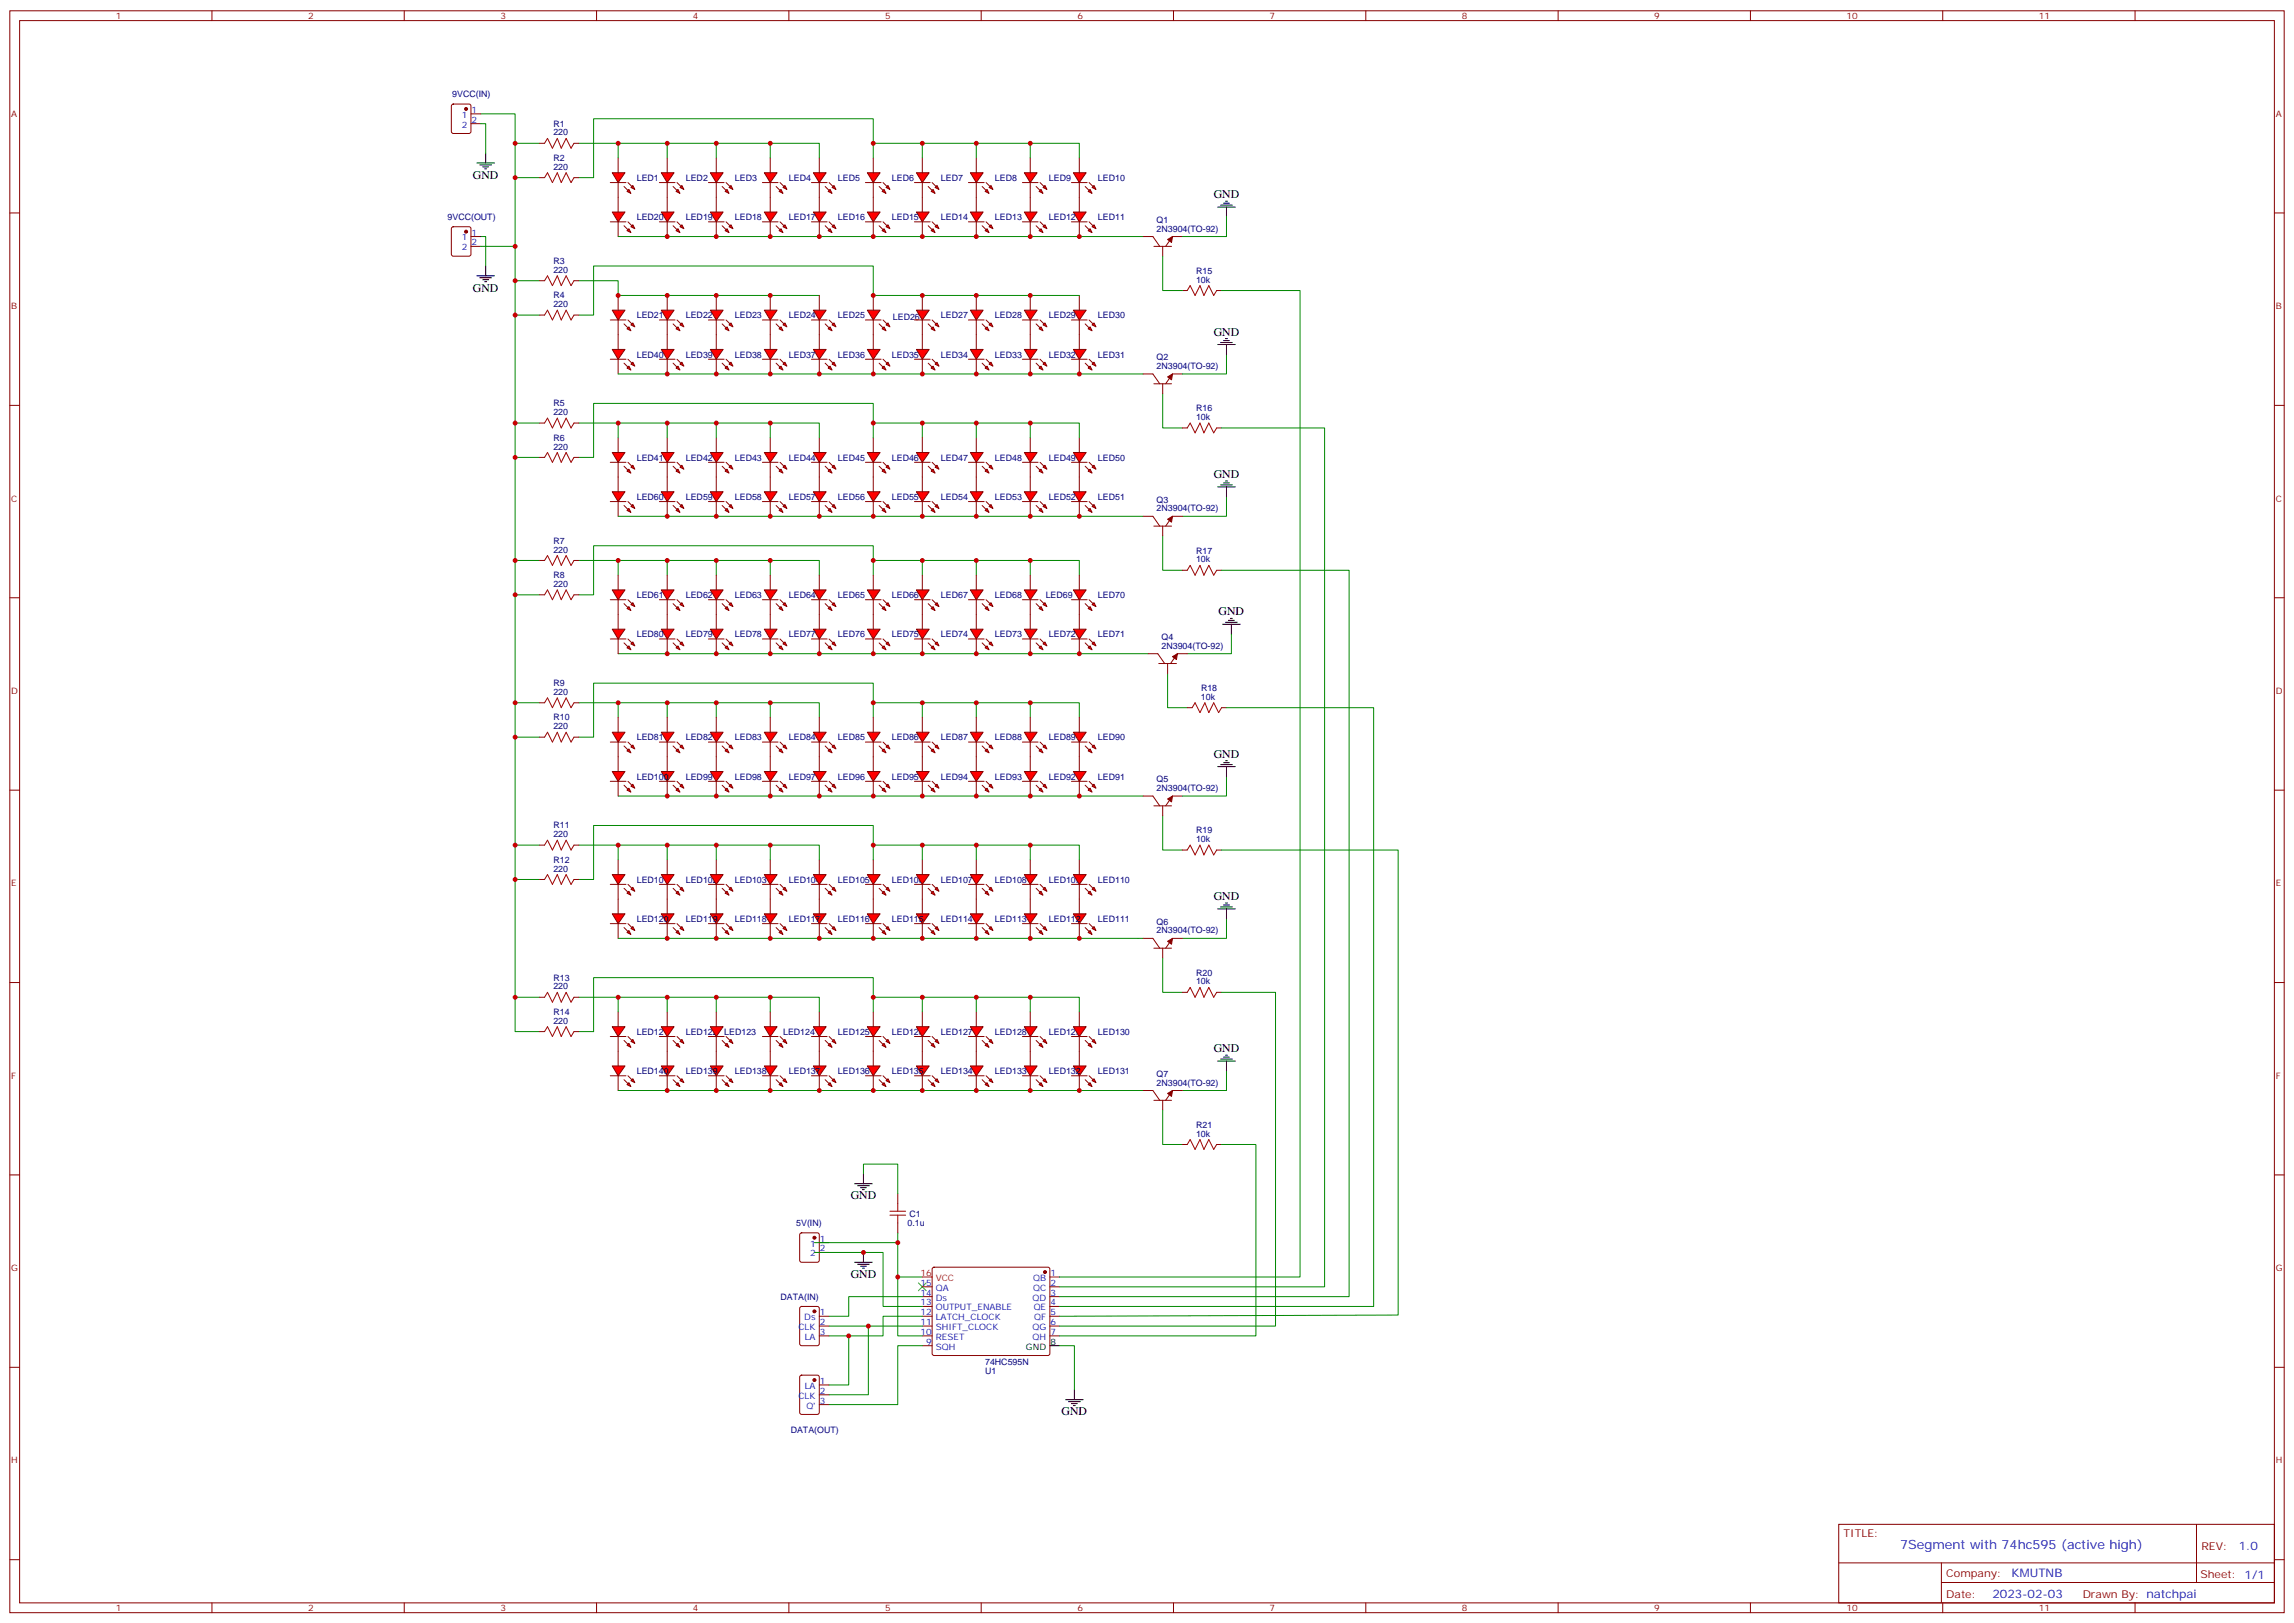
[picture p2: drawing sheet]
<svg xmlns="http://www.w3.org/2000/svg" width="825mm" height="583mm" viewBox="0 0 825 583" stroke-linecap="round" stroke-linejoin="round" font-family="sans-serif">
<defs><g id="words">
<text font-size="4.6" fill="#00f" x="683.2" y="556.9">7Segment with 74hc595 (active high)</text>
<g font-size="4.2">
<text x="170" y="64.2">GND</text>
<text x="436.4" y="71.3">GND</text>
<text x="170" y="104.8">GND</text>
<text x="436.4" y="120.6">GND</text>
<text x="436.4" y="171.8">GND</text>
<text x="438.2" y="221.2">GND</text>
<text x="436.4" y="272.3">GND</text>
<text x="436.4" y="323.5">GND</text>
<text x="436.4" y="378.2">GND</text>
<text x="305.9" y="431.1">GND</text>
<text x="305.9" y="459.3">GND</text>
<text x="381.7" y="508.7">GND</text>
</g>
<g font-size="4.2" fill="#00f">
<text x="804.9" y="557.1">1.0</text>
<text x="723.3" y="566.7">KMUTNB</text>
<text x="716.4" y="574.5">2023-02-03</text>
</g>
<g font-size="3.9" fill="#800">
<text x="662.9" y="552.4">TITLE:</text>
<text x="791.5" y="557.1">REV:</text>
<text x="699.8" y="566.6">Company:</text>
<text x="791.1" y="567.3">Sheet: 1/1</text>
<text x="699.8" y="574.3">Date:</text>
<text x="748.8" y="574.4">Drawn By: natchpai</text>
</g>
<g font-size="3.2" fill="#800">
<text x="41.6" y="6.9">1</text>
<text x="110.8" y="6.9">2</text>
<text x="179.9" y="6.9">3</text>
<text x="249.1" y="6.9">4</text>
<text x="318.2" y="6.9">5</text>
<text x="387.3" y="6.9">6</text>
<text x="456.5" y="6.9">7</text>
<text x="525.6" y="6.9">8</text>
<text x="594.8" y="6.9">9</text>
<text x="663.9" y="6.9">10</text>
<text x="733.1" y="6.9">11</text>
<text x="4.1" y="42">A</text>
<text x="818.3" y="42">A</text>
<text x="4.1" y="111.1">B</text>
<text x="818.3" y="111.1">B</text>
<text x="4.1" y="180.3">C</text>
<text x="818.3" y="180.3">C</text>
<text x="4.1" y="249.4">D</text>
<text x="818.3" y="249.4">D</text>
<text x="4.1" y="318.6">E</text>
<text x="818.3" y="318.6">E</text>
<text x="4.1" y="387.7">F</text>
<text x="818.3" y="387.7">F</text>
<text x="4.1" y="456.8">G</text>
<text x="818.3" y="456.8">G</text>
<text x="4.1" y="526">H</text>
<text x="818.3" y="526">H</text>
<text x="41.6" y="579.1">1</text>
<text x="110.8" y="579.1">2</text>
<text x="179.9" y="579.1">3</text>
<text x="249.1" y="579.1">4</text>
<text x="318.2" y="579.1">5</text>
<text x="387.3" y="579.1">6</text>
<text x="456.5" y="579.1">7</text>
<text x="525.6" y="579.1">8</text>
<text x="594.8" y="579.1">9</text>
<text x="663.9" y="579.1">10</text>
<text x="733.1" y="579.1">11</text>
</g>
<g font-size="3.2" fill="#000080">
<text x="162.6" y="35">9VCC(IN)</text>
<text x="199" y="45.5">R1</text>
<text x="199" y="48.7">220</text>
<text x="199" y="57.9">R2</text>
<text x="199" y="61">220</text>
<text x="229" y="65">LED1</text>
<text x="246.6" y="65">LED2</text>
<text x="264.2" y="65">LED3</text>
<text x="283.6" y="65">LED4</text>
<text x="301.3" y="65">LED5</text>
<text x="320.7" y="65">LED6</text>
<text x="338.3" y="65">LED7</text>
<text x="357.7" y="65">LED8</text>
<text x="377.1" y="65">LED9</text>
<text x="394.8" y="65">LED10</text>
<text x="160.9" y="79.1">9VCC(OUT)</text>
<text x="229" y="79.1">LED20</text>
<text x="246.6" y="79.1">LED19</text>
<text x="264.2" y="79.1">LED18</text>
<text x="283.6" y="79.1">LED17</text>
<text x="301.3" y="79.1">LED16</text>
<text x="320.7" y="79.1">LED15</text>
<text x="338.3" y="79.1">LED14</text>
<text x="357.7" y="79.1">LED13</text>
<text x="377.1" y="79.1">LED12</text>
<text x="394.8" y="79.1">LED11</text>
<text x="415.8" y="83.3">2N3904(TO-92)</text>
<text x="415.8" y="80.1">Q1</text>
<text x="199" y="94.9">R3</text>
<text x="199" y="98.1">220</text>
<text x="430" y="101.6">10k</text>
<text x="430.1" y="98.4">R15</text>
<text x="199" y="107.2">R4</text>
<text x="199" y="110.4">220</text>
<text x="229" y="114.4">LED21</text>
<text x="246.6" y="114.4">LED22</text>
<text x="264.2" y="114.4">LED23</text>
<text x="283.6" y="114.4">LED24</text>
<text x="301.3" y="114.4">LED25</text>
<text x="321" y="115">LED26</text>
<text x="338.3" y="114.4">LED27</text>
<text x="357.7" y="114.4">LED28</text>
<text x="377.1" y="114.4">LED29</text>
<text x="394.8" y="114.4">LED30</text>
<text x="229" y="128.5">LED40</text>
<text x="246.6" y="128.5">LED39</text>
<text x="264.2" y="128.5">LED38</text>
<text x="283.6" y="128.5">LED37</text>
<text x="301.3" y="128.5">LED36</text>
<text x="320.7" y="128.5">LED35</text>
<text x="338.3" y="128.5">LED34</text>
<text x="357.7" y="128.5">LED33</text>
<text x="377.1" y="128.5">LED32</text>
<text x="394.8" y="128.5">LED31</text>
<text x="415.8" y="129.5">Q2</text>
<text x="415.8" y="132.6">2N3904(TO-92)</text>
<text x="199" y="149.2">220</text>
<text x="199" y="146">R5</text>
<text x="430.1" y="147.8">R16</text>
<text x="430" y="151">10k</text>
<text x="199" y="161.6">220</text>
<text x="199" y="158.4">R6</text>
<text x="229" y="165.5">LED41</text>
<text x="246.6" y="165.5">LED42</text>
<text x="264.2" y="165.5">LED43</text>
<text x="283.6" y="165.5">LED44</text>
<text x="301.3" y="165.5">LED45</text>
<text x="320.7" y="165.5">LED46</text>
<text x="338.3" y="165.5">LED47</text>
<text x="357.7" y="165.5">LED48</text>
<text x="377.1" y="165.5">LED49</text>
<text x="394.8" y="165.5">LED50</text>
<text x="229" y="179.7">LED60</text>
<text x="246.6" y="179.7">LED59</text>
<text x="264.2" y="179.7">LED58</text>
<text x="283.6" y="179.7">LED57</text>
<text x="301.3" y="179.7">LED56</text>
<text x="320.7" y="179.7">LED55</text>
<text x="338.3" y="179.7">LED54</text>
<text x="357.7" y="179.7">LED53</text>
<text x="377.1" y="179.7">LED52</text>
<text x="394.8" y="179.7">LED51</text>
<text x="415.8" y="183.8">2N3904(TO-92)</text>
<text x="415.8" y="180.6">Q3</text>
<text x="199" y="195.4">R7</text>
<text x="199" y="198.6">220</text>
<text x="430" y="202.1">10k</text>
<text x="430.1" y="199">R17</text>
<text x="199" y="207.8">R8</text>
<text x="199" y="211">220</text>
<text x="229" y="214.9">LED61</text>
<text x="246.6" y="214.9">LED62</text>
<text x="264.2" y="214.9">LED63</text>
<text x="283.6" y="214.9">LED64</text>
<text x="301.3" y="214.9">LED65</text>
<text x="320.7" y="214.9">LED66</text>
<text x="338.3" y="214.9">LED67</text>
<text x="357.7" y="214.9">LED68</text>
<text x="376" y="215">LED69</text>
<text x="394.8" y="214.9">LED70</text>
<text x="229" y="229">LED80</text>
<text x="246.6" y="229">LED79</text>
<text x="264.2" y="229">LED78</text>
<text x="283.6" y="229">LED77</text>
<text x="301.3" y="229">LED76</text>
<text x="320.7" y="229">LED75</text>
<text x="338.3" y="229">LED74</text>
<text x="357.7" y="229">LED73</text>
<text x="377.1" y="229">LED72</text>
<text x="394.8" y="229">LED71</text>
<text x="417.6" y="233.2">2N3904(TO-92)</text>
<text x="417.6" y="230">Q4</text>
<text x="199" y="249.8">220</text>
<text x="199" y="246.6">R9</text>
<text x="431.8" y="251.5">10k</text>
<text x="431.8" y="248.4">R18</text>
<text x="199" y="262.1">220</text>
<text x="199" y="258.9">R10</text>
<text x="229" y="266.1">LED81</text>
<text x="246.6" y="266.1">LED82</text>
<text x="264.2" y="266.1">LED83</text>
<text x="283.6" y="266.1">LED84</text>
<text x="301.3" y="266.1">LED85</text>
<text x="320.7" y="266.1">LED86</text>
<text x="338.3" y="266.1">LED87</text>
<text x="357.7" y="266.1">LED88</text>
<text x="377.1" y="266.1">LED89</text>
<text x="394.8" y="266.1">LED90</text>
<text x="229" y="280.2">LED100</text>
<text x="246.6" y="280.2">LED99</text>
<text x="264.2" y="280.2">LED98</text>
<text x="283.6" y="280.2">LED97</text>
<text x="301.3" y="280.2">LED96</text>
<text x="320.7" y="280.2">LED95</text>
<text x="338.3" y="280.2">LED94</text>
<text x="357.7" y="280.2">LED93</text>
<text x="377.1" y="280.2">LED92</text>
<text x="394.8" y="280.2">LED91</text>
<text x="415.8" y="281.2">Q5</text>
<text x="415.8" y="284.3">2N3904(TO-92)</text>
<text x="199" y="297.7">R11</text>
<text x="430.1" y="299.5">R19</text>
<text x="199" y="300.9">220</text>
<text x="430" y="302.7">10k</text>
<text x="199" y="310.1">R12</text>
<text x="199" y="313.3">220</text>
<text x="229" y="317.2">LED101</text>
<text x="246.6" y="317.2">LED102</text>
<text x="264.2" y="317.2">LED103</text>
<text x="283.6" y="317.2">LED104</text>
<text x="301.3" y="317.2">LED105</text>
<text x="320.7" y="317.2">LED106</text>
<text x="338.3" y="317.2">LED107</text>
<text x="357.7" y="317.2">LED108</text>
<text x="377.1" y="317.2">LED109</text>
<text x="394.8" y="317.2">LED110</text>
<text x="229" y="331.3">LED120</text>
<text x="246.6" y="331.3">LED119</text>
<text x="264.2" y="331.3">LED118</text>
<text x="283.6" y="331.3">LED117</text>
<text x="301.3" y="331.3">LED116</text>
<text x="320.7" y="331.3">LED115</text>
<text x="338.3" y="331.3">LED114</text>
<text x="357.7" y="331.3">LED113</text>
<text x="377.1" y="331.3">LED112</text>
<text x="394.8" y="331.3">LED111</text>
<text x="415.8" y="335.5">2N3904(TO-92)</text>
<text x="415.8" y="332.3">Q6</text>
<text x="199" y="352.4">R13</text>
<text x="430" y="353.8">10k</text>
<text x="430.1" y="350.7">R20</text>
<text x="199" y="355.6">220</text>
<text x="199" y="364.8">R14</text>
<text x="199" y="367.9">220</text>
<text x="229" y="371.9">LED121</text>
<text x="246.6" y="371.9">LED122</text>
<text x="260.4" y="371.9">LED123</text>
<text x="281.6" y="371.9">LED124</text>
<text x="301.3" y="371.9">LED125</text>
<text x="320.7" y="371.9">LED126</text>
<text x="338.3" y="371.9">LED127</text>
<text x="357.7" y="371.9">LED128</text>
<text x="377.1" y="371.9">LED129</text>
<text x="394.8" y="371.9">LED130</text>
<text x="229" y="386">LED140</text>
<text x="246.6" y="386">LED139</text>
<text x="264.2" y="386">LED138</text>
<text x="283.6" y="386">LED137</text>
<text x="301.3" y="386">LED136</text>
<text x="320.7" y="386">LED135</text>
<text x="338.3" y="386">LED134</text>
<text x="357.7" y="386">LED133</text>
<text x="377.1" y="386">LED132</text>
<text x="394.8" y="386">LED131</text>
<text x="415.8" y="387">Q7</text>
<text x="415.8" y="390.2">2N3904(TO-92)</text>
<text x="430.1" y="405.3">R21</text>
<text x="430" y="408.5">10k</text>
<text x="327" y="437.3">C1</text>
<text x="286.3" y="440.7">5V(IN)</text>
<text x="326.3" y="440.5">0.1u</text>
<text x="280.6" y="467.2">DATA(IN)</text>
<text x="354.2" y="490.7">74HC595N</text>
<text x="354.2" y="493.7">U1</text>
<text x="284.3" y="515.1">DATA(OUT)</text>
</g>
<g font-size="3.2" fill="#00f">
<text x="169.5" y="40.6">1</text>
<text x="166" y="42.3">1</text>
<text x="166" y="45.9">2</text>
<text x="169.5" y="44.1">2</text>
<text x="166" y="86.4">1</text>
<text x="166" y="90">2</text>
<text x="169.5" y="84.7">1</text>
<text x="169.5" y="88.2">2</text>
<text x="291.2" y="448">1</text>
<text x="294.7" y="446.3">1</text>
<text x="294.7" y="449.8">2</text>
<text x="291.2" y="451.6">2</text>
<text x="371.5" y="460.4">QB</text>
<text x="377.6" y="458.6">1</text>
<text x="330.9" y="465.7">14</text>
<text x="330.9" y="462.1">15</text>
<text x="336.4" y="467.4">Ds</text>
<text x="336.4" y="463.9">QA</text>
<text x="371.2" y="467.4">QD</text>
<text x="371.5" y="463.9">QC</text>
<text x="377.6" y="462.1">2</text>
<text x="377.6" y="465.7">3</text>
<text x="294.7" y="472.7">1</text>
<text x="330.9" y="472.7">12</text>
<text x="330.9" y="469.2">13</text>
<text x="336.4" y="471">OUTPUT_ENABLE</text>
<text x="371.7" y="471">QE</text>
<text x="377.6" y="469.2">4</text>
<text x="377.6" y="472.7">5</text>
<text x="287.1" y="478">CLK</text>
<text x="289.2" y="474.5">Ds</text>
<text x="294.7" y="476.2">2</text>
<text x="294.7" y="479.8">3</text>
<text x="330.9" y="479.8">10</text>
<text x="330.9" y="476.2">11</text>
<text x="336.4" y="478">SHIFT_CLOCK</text>
<text x="336.4" y="474.5">LATCH_CLOCK</text>
<text x="371.2" y="478">QG</text>
<text x="371.8" y="474.5">QF</text>
<text x="377.6" y="476.2">6</text>
<text x="377.6" y="479.8">7</text>
<text x="289.3" y="481.5">LA</text>
<text x="332.9" y="483.3">9</text>
<text x="336.4" y="485.1">SQH</text>
<text x="336.4" y="481.5">RESET</text>
<text x="371.3" y="481.5">QH</text>
<text x="294.7" y="497.4">1</text>
<text x="287.1" y="502.7">CLK</text>
<text x="289.3" y="499.2">LA</text>
<text x="294.7" y="500.9">2</text>
<text x="289.9" y="506.2">Q'</text>
<text x="294.7" y="504.5">3</text>
</g>
<g font-size="3.2" fill="#f00">
<text x="330.9" y="458.6">16</text>
<text x="336.4" y="460.4">VCC</text>
</g>
<g font-size="3.2">
<text x="368.9" y="485.1">GND</text>
<text x="377.6" y="483.3">8</text>
</g>
</g></defs>
<g fill="none" stroke="#870000" stroke-width=".36">
<path d="M3.5 3.9h817.8v575.7h-817.8zM7.1 7.4h810.6v568.7h-810.6zM76.2 3.9v3.5M145.3 3.9v3.5M214.5 3.9v3.5M283.6 3.9v3.5M352.8 3.9v3.5M421.9 3.9v3.5M491.1 3.9v3.5M560.2 3.9v3.5M629.4 3.9v3.5M698.5 3.9v3.5"/>
<path d="M767.6 3.9v3.5M3.5 76.6h3.6M817.7 76.6h3.6M3.5 145.7h3.6M817.7 145.7h3.6M3.5 214.8h3.6M817.7 214.8h3.6M3.5 284h3.6M817.7 284h3.6M3.5 353.1h3.6M817.7 353.1h3.6M3.5 422.3h3.6"/>
<path d="M817.7 422.3h3.6M3.5 491.4h3.6M817.7 491.4h3.6M661.1 547.9h156.6v28.2h-156.6zM789.7 547.9v20.9M3.5 560.6h3.6M76.2 576.1v3.5M145.3 576.1v3.5M214.5 576.1v3.5M283.6 576.1v3.5M352.8 576.1v3.5M421.9 576.1v3.5"/>
<path d="M491.1 576.1v3.5M560.2 576.1v3.5M629.4 576.1v3.5M661.1 561.7h156.5M698 568.8h119.6M698 561.7v14.1M698.5 576.1v3.5M767.6 576.1v3.5M817.7 560.6h3.6"/>
</g>
<g fill="none" stroke="#008700" stroke-width=".36">
<path d="M208.1 100.9h14.1v5.3h72.4M208.1 152h14.1M222.2 157.3v-5.3h17.7v5.3M239.9 152h17.6v5.3M257.5 152h19.4v5.3M276.9 152h17.7v5.3M314 152h17.6v5.3M331.6 152h19.4v5.3M351 152h19.4v5.3M370.4 152h17.7v5.3M208.1 201.4h31.8v5.3M239.9 201.4h17.6v5.3"/>
<path d="M257.5 201.4h19.4v5.3M276.9 201.4h17.7v5.3M314 201.4h17.6v5.3M331.6 201.4h19.4v5.3M351 201.4h19.4v5.3M370.4 201.4h17.7v5.3M222.2 234.9h190.5M208.1 252.6h14.1M222.2 257.9v-5.3h17.7v5.3M239.9 252.6h17.6v5.3M257.5 252.6h19.4v5.3M276.9 252.6h17.7v5.3"/>
<path d="M314 252.6h17.6v5.3M331.6 252.6h19.4v5.3M351 252.6h19.4v5.3M370.4 252.6h17.7v5.3M222.2 286.1h188.8"/>
</g>
<g fill="#f00" stroke="#870000" stroke-width=".36">
<path d="M220.1 314.3h4.6l-2.5 3.6z"/>
<path d="M219.4 317.9h5.7z"/>
</g>
<g fill="#870000" stroke="#870000" stroke-width=".36">
<path d="M225.8 317.9l1.4 1.4z"/>
<path d="M224.4 319.3l1.4 1.4z"/>
</g>
<g fill="#f00" stroke="#870000" stroke-width=".36">
<path d="M226.8 319.6l.7-.7 .7 1.4z"/>
<path d="M225.4 321l.7-.7 .7 1.4z"/>
</g>
<path d="M222.2 309v5.3M222.2 317.9v5.2" fill="none" stroke="#870000" stroke-width=".36"/>
<g fill="#f00" stroke="#870000" stroke-width=".36">
<path d="M237.8 314.3h4.6l-2.5 3.6z"/>
<path d="M237.1 317.9h5.6z"/>
</g>
<g fill="#870000" stroke="#870000" stroke-width=".36">
<path d="M243.4 317.9l1.4 1.4z"/>
<path d="M242 319.3l1.4 1.4z"/>
</g>
<g fill="#f00" stroke="#870000" stroke-width=".36">
<path d="M244.5 319.6l.7-.7 .7 1.4z"/>
<path d="M243.1 321l.7-.7 .7 1.4z"/>
</g>
<path d="M239.9 309v5.3M239.9 317.9v5.2" fill="none" stroke="#870000" stroke-width=".36"/>
<g fill="#f00" stroke="#870000" stroke-width=".36">
<path d="M255.4 314.3h4.6l-2.5 3.6z"/>
<path d="M254.7 317.9h5.6z"/>
</g>
<g fill="#870000" stroke="#870000" stroke-width=".36">
<path d="M261.1 317.9l1.4 1.4z"/>
<path d="M259.6 319.3l1.5 1.4z"/>
</g>
<g fill="#f00" stroke="#870000" stroke-width=".36">
<path d="M262.8 318.9l.7 1.4-1.4-.7z"/>
<path d="M260.7 321l.7-.7 .7 1.4z"/>
</g>
<path d="M257.5 309v5.3M257.5 317.9v5.2" fill="none" stroke="#870000" stroke-width=".36"/>
<g fill="#f00" stroke="#870000" stroke-width=".36">
<path d="M274.8 314.3h4.6l-2.5 3.6z"/>
<path d="M274.1 317.9h5.7z"/>
</g>
<g fill="#870000" stroke="#870000" stroke-width=".36">
<path d="M280.5 317.9l1.4 1.4z"/>
<path d="M279 319.3l1.5 1.4z"/>
</g>
<g fill="#f00" stroke="#870000" stroke-width=".36">
<path d="M281.5 319.6l.7-.7 .7 1.4z"/>
<path d="M280.1 321l.7-.7 .7 1.4z"/>
</g>
<path d="M276.9 309v5.3M276.9 317.9v5.2" fill="none" stroke="#870000" stroke-width=".36"/>
<g fill="#f00" stroke="#870000" stroke-width=".36">
<path d="M292.5 314.3h4.5l-2.4 3.6z"/>
<path d="M291.7 317.9h5.7z"/>
</g>
<g fill="#870000" stroke="#870000" stroke-width=".36">
<path d="M298.1 317.9l1.4 1.4z"/>
<path d="M296.7 319.3l1.4 1.4z"/>
</g>
<g fill="#f00" stroke="#870000" stroke-width=".36">
<path d="M299.2 319.6l.7-.7 .7 1.4z"/>
<path d="M297.7 321l.7-.7 .8 1.4z"/>
</g>
<path d="M294.6 309v5.3M294.6 317.9v5.2" fill="none" stroke="#870000" stroke-width=".36"/>
<g fill="#f00" stroke="#870000" stroke-width=".36">
<path d="M311.9 314.3h4.5l-2.4 3.6z"/>
<path d="M311.1 317.9h5.7z"/>
</g>
<g fill="#870000" stroke="#870000" stroke-width=".36">
<path d="M317.5 317.9l1.4 1.4z"/>
<path d="M316.1 319.3l1.4 1.4z"/>
</g>
<g fill="#f00" stroke="#870000" stroke-width=".36">
<path d="M318.6 319.6l.7-.7 .7 1.4z"/>
<path d="M317.1 321l.8-.7 .7 1.4z"/>
</g>
<path d="M314 309v5.3M314 317.9v5.2" fill="none" stroke="#870000" stroke-width=".36"/>
<g fill="#f00" stroke="#870000" stroke-width=".36">
<path d="M329.5 314.3h4.6l-2.5 3.6z"/>
<path d="M328.8 317.9h5.6z"/>
</g>
<g fill="#870000" stroke="#870000" stroke-width=".36">
<path d="M335.1 317.9l1.4 1.4z"/>
<path d="M333.7 319.3l1.4 1.4z"/>
</g>
<g fill="#f00" stroke="#870000" stroke-width=".36">
<path d="M336.2 319.6l.7-.7 .7 1.4z"/>
<path d="M335.5 320.3l.7 1.4-1.4-.7z"/>
</g>
<path d="M331.6 309v5.3M331.6 317.9v5.2" fill="none" stroke="#870000" stroke-width=".36"/>
<g fill="#f00" stroke="#870000" stroke-width=".36">
<path d="M348.9 314.3h4.6l-2.5 3.6z"/>
<path d="M348.2 317.9h5.6z"/>
</g>
<g fill="#870000" stroke="#870000" stroke-width=".36">
<path d="M354.5 317.9l1.5 1.4z"/>
<path d="M353.1 319.3l1.4 1.4z"/>
</g>
<g fill="#f00" stroke="#870000" stroke-width=".36">
<path d="M355.6 319.6l.7-.7 .7 1.4z"/>
<path d="M354.9 320.3l.7 1.4-1.4-.7z"/>
</g>
<path d="M351 309v5.3M351 317.9v5.2" fill="none" stroke="#870000" stroke-width=".36"/>
<g fill="#f00" stroke="#870000" stroke-width=".36">
<path d="M368.3 314.3h4.6l-2.5 3.6z"/>
<path d="M367.6 317.9h5.6z"/>
</g>
<g fill="#870000" stroke="#870000" stroke-width=".36">
<path d="M373.9 317.9l1.5 1.4z"/>
<path d="M372.5 319.3l1.4 1.4z"/>
</g>
<g fill="#f00" stroke="#870000" stroke-width=".36">
<path d="M375 319.6l.7-.7 .7 1.4z"/>
<path d="M373.6 321l.7-.7 .7 1.4z"/>
</g>
<path d="M370.4 309v5.3M370.4 317.9v5.2" fill="none" stroke="#870000" stroke-width=".36"/>
<g fill="#f00" stroke="#870000" stroke-width=".36">
<path d="M385.9 314.3h4.6l-2.4 3.6z"/>
<path d="M385.2 317.9h5.7z"/>
</g>
<g fill="#870000" stroke="#870000" stroke-width=".36">
<path d="M391.6 317.9l1.4 1.4z"/>
<path d="M390.2 319.3l1.4 1.4z"/>
</g>
<g fill="#f00" stroke="#870000" stroke-width=".36">
<path d="M392.6 319.6l.7-.7 .8 1.4z"/>
<path d="M391.2 321l.7-.7 .7 1.4z"/>
</g>
<path d="M388.1 309v5.3M388.1 317.9v5.2" fill="none" stroke="#870000" stroke-width=".36"/>
<g fill="#f00" stroke="#870000" stroke-width=".36">
<path d="M385.9 328.4h4.6l-2.4 3.6z"/>
<path d="M385.2 332h5.7z"/>
</g>
<g fill="#870000" stroke="#870000" stroke-width=".36">
<path d="M391.6 332l1.4 1.4z"/>
<path d="M390.2 333.4l1.4 1.4z"/>
</g>
<g fill="#f00" stroke="#870000" stroke-width=".36">
<path d="M393.3 333l.8 1.4-1.5-.7z"/>
<path d="M391.2 335.1l.7-.7 .7 1.4z"/>
</g>
<path d="M388.1 323.1v5.3M388.1 332v5.3" fill="none" stroke="#870000" stroke-width=".36"/>
<g fill="#f00" stroke="#870000" stroke-width=".36">
<path d="M368.3 328.4h4.6l-2.5 3.6z"/>
<path d="M367.6 332h5.6z"/>
</g>
<g fill="#870000" stroke="#870000" stroke-width=".36">
<path d="M373.9 332l1.5 1.4z"/>
<path d="M372.5 333.4l1.4 1.4z"/>
</g>
<g fill="#f00" stroke="#870000" stroke-width=".36">
<path d="M375.7 333l.7 1.4-1.4-.7z"/>
<path d="M373.6 335.1l.7-.7 .7 1.4z"/>
</g>
<path d="M370.4 323.1v5.3M370.4 332v5.3" fill="none" stroke="#870000" stroke-width=".36"/>
<g fill="#f00" stroke="#870000" stroke-width=".36">
<path d="M348.9 328.4h4.6l-2.5 3.6z"/>
<path d="M348.2 332h5.6z"/>
</g>
<g fill="#870000" stroke="#870000" stroke-width=".36">
<path d="M354.5 332l1.5 1.4z"/>
<path d="M353.1 333.4l1.4 1.4z"/>
</g>
<g fill="#f00" stroke="#870000" stroke-width=".36">
<path d="M356.3 333l.7 1.4-1.4-.7z"/>
<path d="M354.2 335.1l.7-.7 .7 1.4z"/>
</g>
<path d="M351 323.1v5.3M351 332v5.3" fill="none" stroke="#870000" stroke-width=".36"/>
<g fill="#f00" stroke="#870000" stroke-width=".36">
<path d="M329.5 328.4h4.6l-2.5 3.6z"/>
<path d="M328.8 332h5.6z"/>
</g>
<g fill="#870000" stroke="#870000" stroke-width=".36">
<path d="M335.1 332l1.4 1.4z"/>
<path d="M333.7 333.4l1.4 1.4z"/>
</g>
<g fill="#f00" stroke="#870000" stroke-width=".36">
<path d="M336.2 333.7l.7-.7 .7 1.4z"/>
<path d="M334.8 335.1l.7-.7 .7 1.4z"/>
</g>
<path d="M331.6 323.1v5.3M331.6 332v5.3" fill="none" stroke="#870000" stroke-width=".36"/>
<g fill="#f00" stroke="#870000" stroke-width=".36">
<path d="M311.9 328.4h4.5l-2.4 3.6z"/>
<path d="M311.1 332h5.7z"/>
</g>
<g fill="#870000" stroke="#870000" stroke-width=".36">
<path d="M317.5 332l1.4 1.4z"/>
<path d="M316.1 333.4l1.4 1.4z"/>
</g>
<g fill="#f00" stroke="#870000" stroke-width=".36">
<path d="M318.6 333.7l.7-.7 .7 1.4z"/>
<path d="M317.1 335.1l.8-.7 .7 1.4z"/>
</g>
<path d="M314 323.1v5.3M314 332v5.3" fill="none" stroke="#870000" stroke-width=".36"/>
<g fill="#f00" stroke="#870000" stroke-width=".36">
<path d="M292.5 328.4h4.5l-2.4 3.6z"/>
<path d="M291.7 332h5.7z"/>
</g>
<g fill="#870000" stroke="#870000" stroke-width=".36">
<path d="M298.1 332l1.4 1.4z"/>
<path d="M296.7 333.4l1.4 1.4z"/>
</g>
<g fill="#f00" stroke="#870000" stroke-width=".36">
<path d="M299.2 333.7l.7-.7 .7 1.4z"/>
<path d="M297.7 335.1l.7-.7 .8 1.4z"/>
</g>
<path d="M294.6 323.1v5.3M294.6 332v5.3" fill="none" stroke="#870000" stroke-width=".36"/>
<g fill="#f00" stroke="#870000" stroke-width=".36">
<path d="M274.8 328.4h4.6l-2.5 3.6z"/>
<path d="M274.1 332h5.7z"/>
</g>
<g fill="#870000" stroke="#870000" stroke-width=".36">
<path d="M280.5 332l1.4 1.4z"/>
<path d="M279 333.4l1.5 1.4z"/>
</g>
<g fill="#f00" stroke="#870000" stroke-width=".36">
<path d="M282.2 333l.7 1.4-1.4-.7z"/>
<path d="M280.1 335.1l.7-.7 .7 1.4z"/>
</g>
<path d="M276.9 323.1v5.3M276.9 332v5.3" fill="none" stroke="#870000" stroke-width=".36"/>
<g fill="#f00" stroke="#870000" stroke-width=".36">
<path d="M255.4 328.4h4.6l-2.5 3.6z"/>
<path d="M254.7 332h5.6z"/>
</g>
<g fill="#870000" stroke="#870000" stroke-width=".36">
<path d="M261.1 332l1.4 1.4z"/>
<path d="M259.6 333.4l1.5 1.4z"/>
</g>
<g fill="#f00" stroke="#870000" stroke-width=".36">
<path d="M262.8 333l.7 1.4-1.4-.7z"/>
<path d="M260.7 335.1l.7-.7 .7 1.4z"/>
</g>
<path d="M257.5 323.1v5.3M257.5 332v5.3" fill="none" stroke="#870000" stroke-width=".36"/>
<g fill="#f00" stroke="#870000" stroke-width=".36">
<path d="M237.8 328.4h4.6l-2.5 3.6z"/>
<path d="M237.1 332h5.6z"/>
</g>
<g fill="#870000" stroke="#870000" stroke-width=".36">
<path d="M243.4 332l1.4 1.4z"/>
<path d="M242 333.4l1.4 1.4z"/>
</g>
<g fill="#f00" stroke="#870000" stroke-width=".36">
<path d="M245.2 333l.7 1.4-1.4-.7z"/>
<path d="M243.1 335.1l.7-.7 .7 1.4z"/>
</g>
<path d="M239.9 323.1v5.3M239.9 332v5.3" fill="none" stroke="#870000" stroke-width=".36"/>
<g fill="#f00" stroke="#870000" stroke-width=".36">
<path d="M220.1 328.4h4.6l-2.5 3.6z"/>
<path d="M219.4 332h5.7z"/>
</g>
<g fill="#870000" stroke="#870000" stroke-width=".36">
<path d="M225.8 332l1.4 1.4z"/>
<path d="M224.4 333.4l1.4 1.4z"/>
</g>
<g fill="#f00" stroke="#870000" stroke-width=".36">
<path d="M227.5 333l.7 1.4-1.4-.7z"/>
<path d="M225.4 335.1l.7-.7 .7 1.4z"/>
</g>
<path d="M222.2 323.1v5.3M222.2 332v5.3" fill="none" stroke="#870000" stroke-width=".36"/>
<path d="M208.1 303.7h14.1M222.2 309v-5.3h17.7v5.3M239.9 303.7h17.6v5.3M257.5 303.7h19.4v5.3M276.9 303.7h17.7v5.3M314 303.7h17.6v5.3M331.6 303.7h19.4v5.3M351 303.7h19.4v5.3M370.4 303.7h17.7v5.3M222.2 337.3h187" fill="none" stroke="#008700" stroke-width=".36"/>
<g fill="#f00" stroke="#870000" stroke-width=".36">
<path d="M220.1 369h4.6l-2.5 3.5z"/>
<path d="M219.4 372.5h5.7z"/>
</g>
<g fill="#870000" stroke="#870000" stroke-width=".36">
<path d="M225.8 372.5l1.4 1.4z"/>
<path d="M224.4 373.9l1.4 1.5z"/>
</g>
<g fill="#f00" stroke="#870000" stroke-width=".36">
<path d="M226.8 374.3l.7-.7 .7 1.4z"/>
<path d="M225.4 375.7l.7-.7 .7 1.4z"/>
</g>
<path d="M222.2 363.7v5.3M222.2 372.5v5.3" fill="none" stroke="#870000" stroke-width=".36"/>
<g fill="#f00" stroke="#870000" stroke-width=".36">
<path d="M237.8 369h4.6l-2.5 3.5z"/>
<path d="M237.1 372.5h5.6z"/>
</g>
<g fill="#870000" stroke="#870000" stroke-width=".36">
<path d="M243.4 372.5l1.4 1.4z"/>
<path d="M242 373.9l1.4 1.5z"/>
</g>
<g fill="#f00" stroke="#870000" stroke-width=".36">
<path d="M244.5 374.3l.7-.7 .7 1.4z"/>
<path d="M243.1 375.7l.7-.7 .7 1.4z"/>
</g>
<path d="M239.9 363.7v5.3M239.9 372.5v5.3" fill="none" stroke="#870000" stroke-width=".36"/>
<g fill="#f00" stroke="#870000" stroke-width=".36">
<path d="M255.4 369h4.6l-2.5 3.5z"/>
<path d="M254.7 372.5h5.6z"/>
</g>
<g fill="#870000" stroke="#870000" stroke-width=".36">
<path d="M261.1 372.5l1.4 1.4z"/>
<path d="M259.6 373.9l1.5 1.5z"/>
</g>
<g fill="#f00" stroke="#870000" stroke-width=".36">
<path d="M262.1 374.3l.7-.7 .7 1.4z"/>
<path d="M260.7 375.7l.7-.7 .7 1.4z"/>
</g>
<path d="M257.5 363.7v5.3M257.5 372.5v5.3" fill="none" stroke="#870000" stroke-width=".36"/>
<g fill="#f00" stroke="#870000" stroke-width=".36">
<path d="M274.8 369h4.6l-2.5 3.5z"/>
<path d="M274.1 372.5h5.7z"/>
</g>
<g fill="#870000" stroke="#870000" stroke-width=".36">
<path d="M280.5 372.5l1.4 1.4z"/>
<path d="M279 373.9l1.5 1.5z"/>
</g>
<g fill="#f00" stroke="#870000" stroke-width=".36">
<path d="M282.2 373.6l.7 1.4-1.4-.7z"/>
<path d="M280.1 375.7l.7-.7 .7 1.4z"/>
</g>
<path d="M276.9 363.7v5.3M276.9 372.5v5.3" fill="none" stroke="#870000" stroke-width=".36"/>
<g fill="#f00" stroke="#870000" stroke-width=".36">
<path d="M292.5 369h4.5l-2.4 3.5z"/>
<path d="M291.7 372.5h5.7z"/>
</g>
<g fill="#870000" stroke="#870000" stroke-width=".36">
<path d="M298.1 372.5l1.4 1.4z"/>
<path d="M296.7 373.9l1.4 1.5z"/>
</g>
<g fill="#f00" stroke="#870000" stroke-width=".36">
<path d="M299.2 374.3l.7-.7 .7 1.4z"/>
<path d="M297.7 375.7l.7-.7 .8 1.4z"/>
</g>
<path d="M294.6 363.7v5.3M294.6 372.5v5.3" fill="none" stroke="#870000" stroke-width=".36"/>
<g fill="#f00" stroke="#870000" stroke-width=".36">
<path d="M311.9 369h4.5l-2.4 3.5z"/>
<path d="M311.1 372.5h5.7z"/>
</g>
<g fill="#870000" stroke="#870000" stroke-width=".36">
<path d="M317.5 372.5l1.4 1.4z"/>
<path d="M316.1 373.9l1.4 1.5z"/>
</g>
<g fill="#f00" stroke="#870000" stroke-width=".36">
<path d="M318.6 374.3l.7-.7 .7 1.4z"/>
<path d="M317.1 375.7l.8-.7 .7 1.4z"/>
</g>
<path d="M314 363.7v5.3M314 372.5v5.3" fill="none" stroke="#870000" stroke-width=".36"/>
<g fill="#f00" stroke="#870000" stroke-width=".36">
<path d="M329.5 369h4.6l-2.5 3.5z"/>
<path d="M328.8 372.5h5.6z"/>
</g>
<g fill="#870000" stroke="#870000" stroke-width=".36">
<path d="M335.1 372.5l1.4 1.4z"/>
<path d="M333.7 373.9l1.4 1.5z"/>
</g>
<g fill="#f00" stroke="#870000" stroke-width=".36">
<path d="M336.2 374.3l.7-.7 .7 1.4z"/>
<path d="M334.8 375.7l.7-.7 .7 1.4z"/>
</g>
<path d="M331.6 363.7v5.3M331.6 372.5v5.3" fill="none" stroke="#870000" stroke-width=".36"/>
<g fill="#f00" stroke="#870000" stroke-width=".36">
<path d="M348.9 369h4.6l-2.5 3.5z"/>
<path d="M348.2 372.5h5.6z"/>
</g>
<g fill="#870000" stroke="#870000" stroke-width=".36">
<path d="M354.5 372.5l1.5 1.4z"/>
<path d="M353.1 373.9l1.4 1.5z"/>
</g>
<g fill="#f00" stroke="#870000" stroke-width=".36">
<path d="M355.6 374.3l.7-.7 .7 1.4z"/>
<path d="M354.2 375.7l.7-.7 .7 1.4z"/>
</g>
<path d="M351 363.7v5.3M351 372.5v5.3" fill="none" stroke="#870000" stroke-width=".36"/>
<g fill="#f00" stroke="#870000" stroke-width=".36">
<path d="M368.3 369h4.6l-2.5 3.5z"/>
<path d="M367.6 372.5h5.6z"/>
</g>
<g fill="#870000" stroke="#870000" stroke-width=".36">
<path d="M373.9 372.5l1.5 1.4z"/>
<path d="M372.5 373.9l1.4 1.5z"/>
</g>
<g fill="#f00" stroke="#870000" stroke-width=".36">
<path d="M375 374.3l.7-.7 .7 1.4z"/>
<path d="M373.6 375.7l.7-.7 .7 1.4z"/>
</g>
<path d="M370.4 363.7v5.3M370.4 372.5v5.3" fill="none" stroke="#870000" stroke-width=".36"/>
<g fill="#f00" stroke="#870000" stroke-width=".36">
<path d="M385.9 369h4.6l-2.4 3.5z"/>
<path d="M385.2 372.5h5.7z"/>
</g>
<g fill="#870000" stroke="#870000" stroke-width=".36">
<path d="M391.6 372.5l1.4 1.4z"/>
<path d="M390.2 373.9l1.4 1.5z"/>
</g>
<g fill="#f00" stroke="#870000" stroke-width=".36">
<path d="M393.3 373.6l.8 1.4-1.5-.7z"/>
<path d="M391.2 375.7l.7-.7 .7 1.4z"/>
</g>
<path d="M388.1 363.7v5.3M388.1 372.5v5.3" fill="none" stroke="#870000" stroke-width=".36"/>
<g fill="#f00" stroke="#870000" stroke-width=".36">
<path d="M385.9 383.1h4.6l-2.4 3.5z"/>
<path d="M385.2 386.6h5.7z"/>
</g>
<g fill="#870000" stroke="#870000" stroke-width=".36">
<path d="M391.6 386.6l1.4 1.5z"/>
<path d="M390.2 388.1l1.4 1.4z"/>
</g>
<g fill="#f00" stroke="#870000" stroke-width=".36">
<path d="M392.6 388.4l.7-.7 .8 1.4z"/>
<path d="M391.2 389.8l.7-.7 .7 1.4z"/>
</g>
<path d="M388.1 377.8v5.3M388.1 386.6v5.3" fill="none" stroke="#870000" stroke-width=".36"/>
<g fill="#f00" stroke="#870000" stroke-width=".36">
<path d="M368.3 383.1h4.6l-2.5 3.5z"/>
<path d="M367.6 386.6h5.6z"/>
</g>
<g fill="#870000" stroke="#870000" stroke-width=".36">
<path d="M373.9 386.6l1.5 1.5z"/>
<path d="M372.5 388.1l1.4 1.4z"/>
</g>
<g fill="#f00" stroke="#870000" stroke-width=".36">
<path d="M375 388.4l.7-.7 .7 1.4z"/>
<path d="M373.6 389.8l.7-.7 .7 1.4z"/>
</g>
<path d="M370.4 377.8v5.3M370.4 386.6v5.3" fill="none" stroke="#870000" stroke-width=".36"/>
<g fill="#f00" stroke="#870000" stroke-width=".36">
<path d="M348.9 383.1h4.6l-2.5 3.5z"/>
<path d="M348.2 386.6h5.6z"/>
</g>
<g fill="#870000" stroke="#870000" stroke-width=".36">
<path d="M354.5 386.6l1.5 1.5z"/>
<path d="M353.1 388.1l1.4 1.4z"/>
</g>
<g fill="#f00" stroke="#870000" stroke-width=".36">
<path d="M355.6 388.4l.7-.7 .7 1.4z"/>
<path d="M354.2 389.8l.7-.7 .7 1.4z"/>
</g>
<path d="M351 377.8v5.3M351 386.6v5.3" fill="none" stroke="#870000" stroke-width=".36"/>
<g fill="#f00" stroke="#870000" stroke-width=".36">
<path d="M329.5 383.1h4.6l-2.5 3.5z"/>
<path d="M328.8 386.6h5.6z"/>
</g>
<g fill="#870000" stroke="#870000" stroke-width=".36">
<path d="M335.1 386.6l1.4 1.5z"/>
<path d="M333.7 388.1l1.4 1.4z"/>
</g>
<g fill="#f00" stroke="#870000" stroke-width=".36">
<path d="M336.2 388.4l.7-.7 .7 1.4z"/>
<path d="M334.8 389.8l.7-.7 .7 1.4z"/>
</g>
<path d="M331.6 377.8v5.3M331.6 386.6v5.3" fill="none" stroke="#870000" stroke-width=".36"/>
<g fill="#f00" stroke="#870000" stroke-width=".36">
<path d="M311.9 383.1h4.5l-2.4 3.5z"/>
<path d="M311.1 386.6h5.7z"/>
</g>
<g fill="#870000" stroke="#870000" stroke-width=".36">
<path d="M317.5 386.6l1.4 1.5z"/>
<path d="M316.1 388.1l1.4 1.4z"/>
</g>
<g fill="#f00" stroke="#870000" stroke-width=".36">
<path d="M318.6 388.4l.7-.7 .7 1.4z"/>
<path d="M317.1 389.8l.8-.7 .7 1.4z"/>
</g>
<path d="M314 377.8v5.3M314 386.6v5.3" fill="none" stroke="#870000" stroke-width=".36"/>
<g fill="#f00" stroke="#870000" stroke-width=".36">
<path d="M292.5 383.1h4.5l-2.4 3.5z"/>
<path d="M291.7 386.6h5.7z"/>
</g>
<g fill="#870000" stroke="#870000" stroke-width=".36">
<path d="M298.1 386.6l1.4 1.5z"/>
<path d="M296.7 388.1l1.4 1.4z"/>
</g>
<g fill="#f00" stroke="#870000" stroke-width=".36">
<path d="M299.2 388.4l.7-.7 .7 1.4z"/>
<path d="M297.7 389.8l.7-.7 .8 1.4z"/>
</g>
<path d="M294.6 377.8v5.3M294.6 386.6v5.3" fill="none" stroke="#870000" stroke-width=".36"/>
<g fill="#f00" stroke="#870000" stroke-width=".36">
<path d="M274.8 383.1h4.6l-2.5 3.5z"/>
<path d="M274.1 386.6h5.7z"/>
</g>
<g fill="#870000" stroke="#870000" stroke-width=".36">
<path d="M280.5 386.6l1.4 1.5z"/>
<path d="M279 388.1l1.5 1.4z"/>
</g>
<g fill="#f00" stroke="#870000" stroke-width=".36">
<path d="M281.5 388.4l.7-.7 .7 1.4z"/>
<path d="M280.1 389.8l.7-.7 .7 1.4z"/>
</g>
<path d="M276.9 377.8v5.3M276.9 386.6v5.3" fill="none" stroke="#870000" stroke-width=".36"/>
<g fill="#f00" stroke="#870000" stroke-width=".36">
<path d="M255.4 383.1h4.6l-2.5 3.5z"/>
<path d="M254.7 386.6h5.6z"/>
</g>
<g fill="#870000" stroke="#870000" stroke-width=".36">
<path d="M261.1 386.6l1.4 1.5z"/>
<path d="M259.6 388.1l1.5 1.4z"/>
</g>
<g fill="#f00" stroke="#870000" stroke-width=".36">
<path d="M262.1 388.4l.7-.7 .7 1.4z"/>
<path d="M260.7 389.8l.7-.7 .7 1.4z"/>
</g>
<path d="M257.5 377.8v5.3M257.5 386.6v5.3" fill="none" stroke="#870000" stroke-width=".36"/>
<g fill="#f00" stroke="#870000" stroke-width=".36">
<path d="M237.8 383.1h4.6l-2.5 3.5z"/>
<path d="M237.1 386.6h5.6z"/>
</g>
<g fill="#870000" stroke="#870000" stroke-width=".36">
<path d="M243.4 386.6l1.4 1.5z"/>
<path d="M242 388.1l1.4 1.4z"/>
</g>
<g fill="#f00" stroke="#870000" stroke-width=".36">
<path d="M244.5 388.4l.7-.7 .7 1.4z"/>
<path d="M243.1 389.8l.7-.7 .7 1.4z"/>
</g>
<path d="M239.9 377.8v5.3M239.9 386.6v5.3" fill="none" stroke="#870000" stroke-width=".36"/>
<g fill="#f00" stroke="#870000" stroke-width=".36">
<path d="M220.1 383.1h4.6l-2.5 3.5z"/>
<path d="M219.4 386.6h5.7z"/>
</g>
<g fill="#870000" stroke="#870000" stroke-width=".36">
<path d="M225.8 386.6l1.4 1.5z"/>
<path d="M224.4 388.1l1.4 1.4z"/>
</g>
<g fill="#f00" stroke="#870000" stroke-width=".36">
<path d="M226.8 388.4l.7-.7 .7 1.4z"/>
<path d="M225.4 389.8l.7-.7 .7 1.4z"/>
</g>
<path d="M222.2 377.8v5.3M222.2 386.6v5.3" fill="none" stroke="#870000" stroke-width=".36"/>
<path d="M208.1 358.4h14.1M239.9 358.4h17.6v5.3M257.5 358.4h19.4v5.3M276.9 358.4h17.7v5.3M314 358.4h17.6v5.3M331.6 358.4h19.4v5.3M351 358.4h19.4v5.3M370.4 358.4h17.7v5.3M222.2 363.7v-5.3h17.7v5.3M222.2 391.9h188.8" fill="none" stroke="#008700" stroke-width=".36"/>
<g fill="#f00" stroke="#870000" stroke-width=".36">
<path d="M220.1 62.1h4.6l-2.5 3.5z"/>
<path d="M219.4 65.6h5.7z"/>
</g>
<g fill="#870000" stroke="#870000" stroke-width=".36">
<path d="M225.8 65.6l1.4 1.4z"/>
<path d="M224.4 67l1.4 1.4z"/>
</g>
<g fill="#f00" stroke="#870000" stroke-width=".36">
<path d="M226.8 67.4l.7-.7 .7 1.4z"/>
<path d="M225.4 68.8l.7-.7 .7 1.4z"/>
</g>
<path d="M222.2 56.8v5.3M222.2 65.6v5.3" fill="none" stroke="#870000" stroke-width=".36"/>
<g fill="#f00" stroke="#870000" stroke-width=".36">
<path d="M237.8 62.1h4.6l-2.5 3.5z"/>
<path d="M237.1 65.6h5.6z"/>
</g>
<g fill="#870000" stroke="#870000" stroke-width=".36">
<path d="M243.4 65.6l1.4 1.4z"/>
<path d="M242 67l1.4 1.4z"/>
</g>
<g fill="#f00" stroke="#870000" stroke-width=".36">
<path d="M244.5 67.4l.7-.7 .7 1.4z"/>
<path d="M243.1 68.8l.7-.7 .7 1.4z"/>
</g>
<path d="M239.9 56.8v5.3M239.9 65.6v5.3" fill="none" stroke="#870000" stroke-width=".36"/>
<g fill="#f00" stroke="#870000" stroke-width=".36">
<path d="M255.4 62.1h4.6l-2.5 3.5z"/>
<path d="M254.7 65.6h5.6z"/>
</g>
<g fill="#870000" stroke="#870000" stroke-width=".36">
<path d="M261.1 65.6l1.4 1.4z"/>
<path d="M259.6 67l1.5 1.4z"/>
</g>
<g fill="#f00" stroke="#870000" stroke-width=".36">
<path d="M262.1 67.4l.7-.7 .7 1.4z"/>
<path d="M260.7 68.8l.7-.7 .7 1.4z"/>
</g>
<path d="M257.5 56.8v5.3M257.5 65.6v5.3" fill="none" stroke="#870000" stroke-width=".36"/>
<g fill="#f00" stroke="#870000" stroke-width=".36">
<path d="M274.8 62.1h4.6l-2.5 3.5z"/>
<path d="M274.1 65.6h5.7z"/>
</g>
<g fill="#870000" stroke="#870000" stroke-width=".36">
<path d="M280.5 65.6l1.4 1.4z"/>
<path d="M279 67l1.5 1.4z"/>
</g>
<g fill="#f00" stroke="#870000" stroke-width=".36">
<path d="M281.5 67.4l.7-.7 .7 1.4z"/>
<path d="M280.1 68.8l.7-.7 .7 1.4z"/>
</g>
<path d="M276.9 56.8v5.3M276.9 65.6v5.3" fill="none" stroke="#870000" stroke-width=".36"/>
<g fill="#f00" stroke="#870000" stroke-width=".36">
<path d="M292.5 62.1h4.5l-2.4 3.5z"/>
<path d="M291.7 65.6h5.7z"/>
</g>
<g fill="#870000" stroke="#870000" stroke-width=".36">
<path d="M298.1 65.6l1.4 1.4z"/>
<path d="M296.7 67l1.4 1.4z"/>
</g>
<g fill="#f00" stroke="#870000" stroke-width=".36">
<path d="M299.2 67.4l.7-.7 .7 1.4z"/>
<path d="M297.7 68.8l.7-.7 .8 1.4z"/>
</g>
<path d="M294.6 56.8v5.3M294.6 65.6v5.3" fill="none" stroke="#870000" stroke-width=".36"/>
<g fill="#f00" stroke="#870000" stroke-width=".36">
<path d="M311.9 62.1h4.5l-2.4 3.5z"/>
<path d="M311.1 65.6h5.7z"/>
</g>
<g fill="#870000" stroke="#870000" stroke-width=".36">
<path d="M317.5 65.6l1.4 1.4z"/>
<path d="M316.1 67l1.4 1.4z"/>
</g>
<g fill="#f00" stroke="#870000" stroke-width=".36">
<path d="M318.6 67.4l.7-.7 .7 1.4z"/>
<path d="M317.1 68.8l.8-.7 .7 1.4z"/>
</g>
<path d="M314 56.8v5.3M314 65.6v5.3" fill="none" stroke="#870000" stroke-width=".36"/>
<g fill="#f00" stroke="#870000" stroke-width=".36">
<path d="M329.5 62.1h4.6l-2.5 3.5z"/>
<path d="M328.8 65.6h5.6z"/>
</g>
<g fill="#870000" stroke="#870000" stroke-width=".36">
<path d="M335.1 65.6l1.4 1.4z"/>
<path d="M333.7 67l1.4 1.4z"/>
</g>
<g fill="#f00" stroke="#870000" stroke-width=".36">
<path d="M336.2 67.4l.7-.7 .7 1.4z"/>
<path d="M334.8 68.8l.7-.7 .7 1.4z"/>
</g>
<path d="M331.6 56.8v5.3M331.6 65.6v5.3" fill="none" stroke="#870000" stroke-width=".36"/>
<g fill="#f00" stroke="#870000" stroke-width=".36">
<path d="M348.9 62.1h4.6l-2.5 3.5z"/>
<path d="M348.2 65.6h5.6z"/>
</g>
<g fill="#870000" stroke="#870000" stroke-width=".36">
<path d="M354.5 65.6l1.5 1.4z"/>
<path d="M353.1 67l1.4 1.4z"/>
</g>
<g fill="#f00" stroke="#870000" stroke-width=".36">
<path d="M355.6 67.4l.7-.7 .7 1.4z"/>
<path d="M354.2 68.8l.7-.7 .7 1.4z"/>
</g>
<path d="M351 56.8v5.3M351 65.6v5.3" fill="none" stroke="#870000" stroke-width=".36"/>
<g fill="#f00" stroke="#870000" stroke-width=".36">
<path d="M368.3 62.1h4.6l-2.5 3.5z"/>
<path d="M367.6 65.6h5.6z"/>
</g>
<g fill="#870000" stroke="#870000" stroke-width=".36">
<path d="M373.9 65.6l1.5 1.4z"/>
<path d="M372.5 67l1.4 1.4z"/>
</g>
<g fill="#f00" stroke="#870000" stroke-width=".36">
<path d="M375 67.4l.7-.7 .7 1.4z"/>
<path d="M373.6 68.8l.7-.7 .7 1.4z"/>
</g>
<path d="M370.4 56.8v5.3M370.4 65.6v5.3" fill="none" stroke="#870000" stroke-width=".36"/>
<g fill="#f00" stroke="#870000" stroke-width=".36">
<path d="M385.9 62.1h4.6l-2.4 3.5z"/>
<path d="M385.2 65.6h5.7z"/>
</g>
<g fill="#870000" stroke="#870000" stroke-width=".36">
<path d="M391.6 65.6l1.4 1.4z"/>
<path d="M390.2 67l1.4 1.4z"/>
</g>
<g fill="#f00" stroke="#870000" stroke-width=".36">
<path d="M392.6 67.4l.7-.7 .8 1.4z"/>
<path d="M391.2 68.8l.7-.7 .7 1.4z"/>
</g>
<path d="M388.1 56.8v5.3M388.1 65.6v5.3" fill="none" stroke="#870000" stroke-width=".36"/>
<g fill="#f00" stroke="#870000" stroke-width=".36">
<path d="M385.9 76.2h4.6l-2.4 3.5z"/>
<path d="M385.2 79.7h5.7z"/>
</g>
<g fill="#870000" stroke="#870000" stroke-width=".36">
<path d="M391.6 79.7l1.4 1.4z"/>
<path d="M390.2 81.1l1.4 1.4z"/>
</g>
<g fill="#f00" stroke="#870000" stroke-width=".36">
<path d="M392.6 81.5l.7-.7 .8 1.4z"/>
<path d="M391.2 82.9l.7-.7 .7 1.4z"/>
</g>
<path d="M388.1 70.9v5.3M388.1 79.7v5.3" fill="none" stroke="#870000" stroke-width=".36"/>
<g fill="#f00" stroke="#870000" stroke-width=".36">
<path d="M368.3 76.2h4.6l-2.5 3.5z"/>
<path d="M367.6 79.7h5.6z"/>
</g>
<g fill="#870000" stroke="#870000" stroke-width=".36">
<path d="M373.9 79.7l1.5 1.4z"/>
<path d="M372.5 81.1l1.4 1.4z"/>
</g>
<g fill="#f00" stroke="#870000" stroke-width=".36">
<path d="M375 81.5l.7-.7 .7 1.4z"/>
<path d="M373.6 82.9l.7-.7 .7 1.4z"/>
</g>
<path d="M370.4 70.9v5.3M370.4 79.7v5.3" fill="none" stroke="#870000" stroke-width=".36"/>
<g fill="#f00" stroke="#870000" stroke-width=".36">
<path d="M348.9 76.2h4.6l-2.5 3.5z"/>
<path d="M348.2 79.7h5.6z"/>
</g>
<g fill="#870000" stroke="#870000" stroke-width=".36">
<path d="M354.5 79.7l1.5 1.4z"/>
<path d="M353.1 81.1l1.4 1.4z"/>
</g>
<g fill="#f00" stroke="#870000" stroke-width=".36">
<path d="M355.6 81.5l.7-.7 .7 1.4z"/>
<path d="M354.2 82.9l.7-.7 .7 1.4z"/>
</g>
<path d="M351 70.9v5.3M351 79.7v5.3" fill="none" stroke="#870000" stroke-width=".36"/>
<g fill="#f00" stroke="#870000" stroke-width=".36">
<path d="M329.5 76.2h4.6l-2.5 3.5z"/>
<path d="M328.8 79.7h5.6z"/>
</g>
<g fill="#870000" stroke="#870000" stroke-width=".36">
<path d="M335.1 79.7l1.4 1.4z"/>
<path d="M333.7 81.1l1.4 1.4z"/>
</g>
<g fill="#f00" stroke="#870000" stroke-width=".36">
<path d="M336.2 81.5l.7-.7 .7 1.4z"/>
<path d="M334.8 82.9l.7-.7 .7 1.4z"/>
</g>
<path d="M331.6 70.9v5.3M331.6 79.7v5.3" fill="none" stroke="#870000" stroke-width=".36"/>
<g fill="#f00" stroke="#870000" stroke-width=".36">
<path d="M311.9 76.2h4.5l-2.4 3.5z"/>
<path d="M311.1 79.7h5.7z"/>
</g>
<g fill="#870000" stroke="#870000" stroke-width=".36">
<path d="M317.5 79.7l1.4 1.4z"/>
<path d="M316.1 81.1l1.4 1.4z"/>
</g>
<g fill="#f00" stroke="#870000" stroke-width=".36">
<path d="M318.6 81.5l.7-.7 .7 1.4z"/>
<path d="M317.1 82.9l.8-.7 .7 1.4z"/>
</g>
<path d="M314 70.9v5.3M314 79.7v5.3" fill="none" stroke="#870000" stroke-width=".36"/>
<g fill="#f00" stroke="#870000" stroke-width=".36">
<path d="M292.5 76.2h4.5l-2.4 3.5z"/>
<path d="M291.7 79.7h5.7z"/>
</g>
<g fill="#870000" stroke="#870000" stroke-width=".36">
<path d="M298.1 79.7l1.4 1.4z"/>
<path d="M296.7 81.1l1.4 1.4z"/>
</g>
<g fill="#f00" stroke="#870000" stroke-width=".36">
<path d="M299.2 81.5l.7-.7 .7 1.4z"/>
<path d="M297.7 82.9l.7-.7 .8 1.4z"/>
</g>
<path d="M294.6 70.9v5.3M294.6 79.7v5.3" fill="none" stroke="#870000" stroke-width=".36"/>
<g fill="#f00" stroke="#870000" stroke-width=".36">
<path d="M274.8 76.2h4.6l-2.5 3.5z"/>
<path d="M274.1 79.7h5.7z"/>
</g>
<g fill="#870000" stroke="#870000" stroke-width=".36">
<path d="M280.5 79.7l1.4 1.4z"/>
<path d="M279 81.1l1.5 1.4z"/>
</g>
<g fill="#f00" stroke="#870000" stroke-width=".36">
<path d="M281.5 81.5l.7-.7 .7 1.4z"/>
<path d="M280.1 82.9l.7-.7 .7 1.4z"/>
</g>
<path d="M276.9 70.9v5.3M276.9 79.7v5.3" fill="none" stroke="#870000" stroke-width=".36"/>
<g fill="#f00" stroke="#870000" stroke-width=".36">
<path d="M255.4 76.2h4.6l-2.5 3.5z"/>
<path d="M254.7 79.7h5.6z"/>
</g>
<g fill="#870000" stroke="#870000" stroke-width=".36">
<path d="M261.1 79.7l1.4 1.4z"/>
<path d="M259.6 81.1l1.5 1.4z"/>
</g>
<g fill="#f00" stroke="#870000" stroke-width=".36">
<path d="M262.1 81.5l.7-.7 .7 1.4z"/>
<path d="M260.7 82.9l.7-.7 .7 1.4z"/>
</g>
<path d="M257.5 70.9v5.3M257.5 79.7v5.3" fill="none" stroke="#870000" stroke-width=".36"/>
<g fill="#f00" stroke="#870000" stroke-width=".36">
<path d="M237.8 76.2h4.6l-2.5 3.5z"/>
<path d="M237.1 79.7h5.6z"/>
</g>
<g fill="#870000" stroke="#870000" stroke-width=".36">
<path d="M243.4 79.7l1.4 1.4z"/>
<path d="M242 81.1l1.4 1.4z"/>
</g>
<g fill="#f00" stroke="#870000" stroke-width=".36">
<path d="M244.5 81.5l.7-.7 .7 1.4z"/>
<path d="M243.1 82.9l.7-.7 .7 1.4z"/>
</g>
<path d="M239.9 70.9v5.3M239.9 79.7v5.3" fill="none" stroke="#870000" stroke-width=".36"/>
<g fill="#f00" stroke="#870000" stroke-width=".36">
<path d="M220.1 76.2h4.6l-2.5 3.5z"/>
<path d="M219.4 79.7h5.7z"/>
</g>
<g fill="#870000" stroke="#870000" stroke-width=".36">
<path d="M225.8 79.7l1.4 1.4z"/>
<path d="M224.4 81.1l1.4 1.4z"/>
</g>
<g fill="#f00" stroke="#870000" stroke-width=".36">
<path d="M226.8 81.5l.7-.7 .7 1.4z"/>
<path d="M225.4 82.9l.7-.7 .7 1.4z"/>
</g>
<g fill="none" stroke="#870000" stroke-width=".36">
<path d="M162.5 37.6l.5-.2h5.6l.7 .4v9.5l-.4 .6-5.9 .1-.7-.5v-9.4zM169.3 40.9h3.6M169.3 44.4h3.6M194 51.5h1.8M206.4 51.5h1.7M194 63.9h1.8M206.4 63.9h1.7M222.2 70.9v5.3M222.2 79.7v5.3M162.5 81.7l.5-.2h5.6l.7 .4v9.5l-.4 .6-5.9 .1-.7-.5v-9.4zM169.3 85h3.6M169.3 88.5h3.6"/>
<path d="M411 85h3.5l2.5 3.5M414.9 88.5h6.3M418 88.5v3.6M425.1 85h-3.5l-2.5 3.5M194 100.9h1.8M194 113.2h1.8M206.4 100.9h1.7M206.4 113.2h1.7M425.1 104.4h1.8M437.4 104.4h1.8M411 134.4h3.5l2.5 3.5M414.9 137.9h6.3"/>
<path d="M418 137.9v3.6M425.1 134.4h-3.5l-2.5 3.5M194 152h1.8M206.4 152h1.7M425.1 153.8h1.8M437.4 153.8h1.8M194 164.4h1.8M206.4 164.4h1.7M411 185.6h3.5l2.5 3.5M414.9 189.1h6.3M418 189.1v3.5M425.1 185.6h-3.5l-2.5 3.5"/>
<path d="M194 201.4h1.8M194 213.8h1.8M206.4 201.4h1.7M206.4 213.8h1.7M425.1 205h1.8M437.4 205h1.8M412.7 234.9h3.6l2.4 3.6M416.6 238.5h6.4M419.8 238.5v3.5M426.9 234.9h-3.6l-2.4 3.6M194 252.6h1.8M206.4 252.6h1.7"/>
<path d="M426.9 254.4h1.7M439.2 254.4h1.8M194 264.9h1.8M206.4 264.9h1.7M411 286.1h3.5l2.5 3.5M414.9 289.6h6.3M418 289.6v3.6M425.1 286.1h-3.5l-2.5 3.5M194 303.7h1.8M194 316.1h1.8M206.4 303.7h1.7M206.4 316.1h1.7"/>
<path d="M425.1 305.5h1.8M437.4 305.5h1.8M411 337.3h3.5l2.5 3.5M425.1 337.3h-3.5l-2.5 3.5M194 358.4h1.8M206.4 358.4h1.7M414.9 340.8h6.3M418 340.8v3.5M425.1 356.7h1.8M437.4 356.7h1.8M194 370.8h1.8M206.4 370.8h1.7"/>
<path d="M411 391.9h3.5l2.5 3.6M414.9 395.5h6.3M418 395.5v3.5M425.1 391.9h-3.5l-2.5 3.6M425.1 411.3h1.8M437.4 411.3h1.8M322.8 429v3.5M322.8 439.6v3.5M287.7 443.3l.5-.2h5.7l.6 .4 .1 9.5-.5 .6-5.9 .1-.6-.5-.1-9.4zM294.6 446.6h3.5M294.6 450.1h3.5M287.7 469.8l.5-.3h5.7l.6 .5 .1 13-.5 .6-5.9 .1-.6-.5-.1-12.9z"/>
<path d="M294.6 473.1h3.5M294.6 476.6h3.5M287.7 494.4l.5-.2h5.7l.6 .5 .1 12.9-.5 .7-5.9 .1-.6-.5-.1-13zM294.6 480.1h3.5M294.6 497.8h3.5M294.6 501.3h3.5M294.6 504.8h3.5"/>
</g>
<g fill="none" stroke="#008700" stroke-width=".36">
<path d="M172.9 40.9h12.3v10.6M172.9 44.4h1.7v10.6M194 51.5h-8.8v319.3h8.8M208.1 51.5h14.1M222.2 56.8v-5.3h17.7v5.3M239.9 51.5h17.6v5.3M257.5 51.5h19.4v5.3M276.9 51.5h17.7v5.3M314 51.5h17.6v5.3M314 56.8v-14.1h-100.6v21.2h-5.3M331.6 51.5h19.4v5.3M351 51.5h19.4v5.3"/>
<path d="M370.4 51.5h17.7v5.3M185.2 63.9h8.8M441 78v7h-15.9M172.9 85h1.7v10.6M172.9 88.5h12.3M222.2 85h188.8M418 92.1v12.3h7.1M185.2 100.9h8.8M185.2 113.2h8.8M441 127.4v7h-15.9M185.2 152h8.8M314 157.3v-12.3h-100.6v19.4h-5.3"/>
<path d="M418 141.5v12.3h7.1M185.2 164.4h8.8M441 178.5v7.1h-15.9M418 192.6v12.4h7.1M185.2 201.4h8.8M185.2 213.8h8.8M314 206.7v-10.6h-100.6v17.7h-5.3M442.7 227.9v7h-15.8M185.2 252.6h8.8M314 257.9v-12.4h-100.6v19.4h-5.3M419.8 242v12.4h7.1M185.2 264.9h8.8"/>
<path d="M441 279v7.1h-15.9M418 293.2v12.3h7.1M185.2 303.7h8.8M185.2 316.1h8.8M314 309v-12.3h-100.6v19.4h-5.3M409.2 337.3h1.8M441 330.2v7.1h-15.9M185.2 358.4h8.8M418 344.3v12.4h7.1M314 363.7v-12.3h-100.6v19.4h-5.3M418 399v12.3h7.1M441 384.9v7h-15.9"/>
</g>
<g fill="#870000" stroke="#870000" stroke-width=".36">
<path d="M419.8 86.1l1.8-1.1-.4 2.1z"/>
<path d="M419.8 135.5l1.8-1.1-.4 2.1z"/>
<path d="M419.8 186.6l1.8-1-.4 2.1z"/>
<path d="M421.6 236l1.7-1.1-.3 2.2z"/>
<path d="M419.8 287.2l1.8-1.1-.4 2.1z"/>
<path d="M419.8 338.3l1.8-1-.4 2.1z"/>
<path d="M419.8 393l1.8-1.1-.4 2.2z"/>
<circle cx="167.6" cy="39.2" r=".53"/>
<circle cx="292.8" cy="471.3" r=".53"/>
<circle cx="292.8" cy="496" r=".53"/>
<circle cx="292.8" cy="444.9" r=".53"/>
<circle cx="167.6" cy="83.3" r=".53"/>
</g>
<g fill="none" stroke="#000" stroke-width=".36">
<path d="M171.4 58.6h6.4M172.5 59.3h4.2M173.6 60h2.1M174.6 55v3.6M174.3 60.7h.7M437.8 74.4h6.3M438.9 73.7h4.2M439.9 73h2.1M440.6 72.3h.7M441 74.4v3.6M171.4 99.1h6.4M172.5 99.8h4.2"/>
<path d="M174.6 95.6v3.5M173.6 100.5h2.1M174.3 101.2h.7M437.8 123.8h6.3M438.9 123.1h4.2M439.9 122.4h2.1M440.6 121.7h.7M441 123.8v3.6M437.8 175h6.3M438.9 174.3h4.2M439.9 173.6h2.1M440.6 172.9h.7"/>
<path d="M441 175v3.5M439.6 224.4h6.3M440.6 223.7h4.3M441.7 223h2.1M442.4 222.2h.7M442.7 224.4v3.5M437.8 275.5h6.3M438.9 274.8h4.2M439.9 274.1h2.1M440.6 273.4h.7M441 275.5v3.5M437.8 326.7h6.3"/>
<path d="M438.9 326h4.2M439.9 325.3h2.1M440.6 324.6h.7M441 326.7v3.5M439.9 379.9h2.1M440.6 379.2h.7M437.8 381.4h6.3M438.9 380.6h4.2M441 381.4v3.5"/>
</g>
<g fill="none" stroke="#a10000" stroke-width=".36">
<path d="M195.8 51.5l1-1.8 1.8 3.6 1.8-3.6 1.4 3.6 1.8-3.6 1.7 3.6 1.1-1.8M195.8 63.9l1-1.8 1.8 3.5 1.8-3.5 1.4 3.5 1.8-3.5 1.7 3.5 1.1-1.7M195.8 100.9l1-1.8 1.8 3.6 1.8-3.6 1.4 3.6 1.8-3.6 1.7 3.6 1.1-1.8M195.8 113.2l1-1.7 1.8 3.5 1.8-3.5 1.4 3.5 1.8-3.5 1.7 3.5 1.1-1.8M426.9 104.4l1-1.7 1.8 3.5 1.7-3.5 1.5 3.5 1.7-3.5 1.8 3.5 1-1.8M195.8 152l1-1.7 1.8 3.5 1.8-3.5 1.4 3.5 1.8-3.5 1.7 3.5 1.1-1.8M426.9 153.8l1-1.8 1.8 3.6 1.7-3.6 1.5 3.6 1.7-3.6 1.8 3.6 1-1.8M195.8 164.4l1-1.8 1.8 3.6 1.8-3.6 1.4 3.6 1.8-3.6 1.7 3.6 1.1-1.8M195.8 201.4l1-1.7 1.8 3.5 1.8-3.5 1.4 3.5 1.8-3.5 1.7 3.5 1.1-1.8M195.8 213.8l1-1.8 1.8 3.5 1.8-3.5 1.4 3.5 1.8-3.5 1.7 3.5 1.1-1.7M426.9 205l1-1.8 1.8 3.5 1.7-3.5 1.5 3.5 1.7-3.5 1.8 3.5 1-1.7M195.8 252.6l1-1.8 1.8 3.6 1.8-3.6 1.4 3.6 1.8-3.6 1.7 3.6 1.1-1.8"/>
<path d="M428.6 254.4l1.1-1.8 1.7 3.5 1.8-3.5 1.4 3.5 1.8-3.5 1.7 3.5 1.1-1.7M195.8 264.9l1-1.7 1.8 3.5 1.8-3.5 1.4 3.5 1.8-3.5 1.7 3.5 1.1-1.8M195.8 303.7l1-1.7 1.8 3.5 1.8-3.5 1.4 3.5 1.8-3.5 1.7 3.5 1.1-1.8M195.8 316.1l1-1.8 1.8 3.6 1.8-3.6 1.4 3.6 1.8-3.6 1.7 3.6 1.1-1.8M426.9 305.5l1-1.8 1.8 3.6 1.7-3.6 1.5 3.6 1.7-3.6 1.8 3.6 1-1.8M195.8 358.4l1-1.7 1.8 3.5 1.8-3.5 1.4 3.5 1.8-3.5 1.7 3.5 1.1-1.8M426.9 356.7l1-1.8 1.8 3.5 1.7-3.5 1.5 3.5 1.7-3.5 1.8 3.5 1-1.7M195.8 370.8l1-1.8 1.8 3.5 1.8-3.5 1.4 3.5 1.8-3.5 1.7 3.5 1.1-1.7M426.9 411.3l1-1.7 1.8 3.5 1.7-3.5 1.5 3.5 1.7-3.5 1.8 3.5 1-1.8M320 436.7h5.6M320 435.3h5.6M322.8 432.5v2.8"/>
<path d="M322.8 436.7v2.9"/>
</g>
<path d="M330.2 461.1l2.8 2.8M333 461.1l-2.8 2.8" fill="none" stroke="#3c3" stroke-width=".36"/>
<g fill="#f00" stroke="#870000" stroke-width=".36">
<path d="M220.1 263.2h4.6l-2.5 3.5z"/>
<path d="M219.4 266.7h5.7z"/>
</g>
<g fill="#870000" stroke="#870000" stroke-width=".36">
<path d="M225.8 266.7l1.4 1.4z"/>
<path d="M224.4 268.1l1.4 1.4z"/>
</g>
<g fill="#f00" stroke="#870000" stroke-width=".36">
<path d="M226.8 268.5l.7-.7 .7 1.4z"/>
<path d="M226.1 269.2l.7 1.4-1.4-.7z"/>
</g>
<path d="M222.2 257.9v5.3M222.2 266.7v5.3" fill="none" stroke="#870000" stroke-width=".36"/>
<g fill="#f00" stroke="#870000" stroke-width=".36">
<path d="M237.8 263.2h4.6l-2.5 3.5z"/>
<path d="M237.1 266.7h5.6z"/>
</g>
<g fill="#870000" stroke="#870000" stroke-width=".36">
<path d="M243.4 266.7l1.4 1.4z"/>
<path d="M242 268.1l1.4 1.4z"/>
</g>
<g fill="#f00" stroke="#870000" stroke-width=".36">
<path d="M244.5 268.5l.7-.7 .7 1.4z"/>
<path d="M243.8 269.2l.7 1.4-1.4-.7z"/>
</g>
<path d="M239.9 257.9v5.3M239.9 266.7v5.3" fill="none" stroke="#870000" stroke-width=".36"/>
<g fill="#f00" stroke="#870000" stroke-width=".36">
<path d="M255.4 263.2h4.6l-2.5 3.5z"/>
<path d="M254.7 266.7h5.6z"/>
</g>
<g fill="#870000" stroke="#870000" stroke-width=".36">
<path d="M261.1 266.7l1.4 1.4z"/>
<path d="M259.6 268.1l1.5 1.4z"/>
</g>
<g fill="#f00" stroke="#870000" stroke-width=".36">
<path d="M262.8 267.8l.7 1.4-1.4-.7z"/>
<path d="M260.7 269.9l.7-.7 .7 1.4z"/>
</g>
<path d="M257.5 257.9v5.3M257.5 266.7v5.3" fill="none" stroke="#870000" stroke-width=".36"/>
<g fill="#f00" stroke="#870000" stroke-width=".36">
<path d="M274.8 263.2h4.6l-2.5 3.5z"/>
<path d="M274.1 266.7h5.7z"/>
</g>
<g fill="#870000" stroke="#870000" stroke-width=".36">
<path d="M280.5 266.7l1.4 1.4z"/>
<path d="M279 268.1l1.5 1.4z"/>
</g>
<g fill="#f00" stroke="#870000" stroke-width=".36">
<path d="M282.2 267.8l.7 1.4-1.4-.7z"/>
<path d="M280.8 269.2l.7 1.4-1.4-.7z"/>
</g>
<path d="M276.9 257.9v5.3M276.9 266.7v5.3" fill="none" stroke="#870000" stroke-width=".36"/>
<g fill="#f00" stroke="#870000" stroke-width=".36">
<path d="M292.5 263.2h4.5l-2.4 3.5z"/>
<path d="M291.7 266.7h5.7z"/>
</g>
<g fill="#870000" stroke="#870000" stroke-width=".36">
<path d="M298.1 266.7l1.4 1.4z"/>
<path d="M296.7 268.1l1.4 1.4z"/>
</g>
<g fill="#f00" stroke="#870000" stroke-width=".36">
<path d="M299.2 268.5l.7-.7 .7 1.4z"/>
<path d="M297.7 269.9l.7-.7 .8 1.4z"/>
</g>
<path d="M294.6 257.9v5.3M294.6 266.7v5.3" fill="none" stroke="#870000" stroke-width=".36"/>
<g fill="#f00" stroke="#870000" stroke-width=".36">
<path d="M311.9 263.2h4.5l-2.4 3.5z"/>
<path d="M311.1 266.7h5.7z"/>
</g>
<g fill="#870000" stroke="#870000" stroke-width=".36">
<path d="M317.5 266.7l1.4 1.4z"/>
<path d="M316.1 268.1l1.4 1.4z"/>
</g>
<g fill="#f00" stroke="#870000" stroke-width=".36">
<path d="M318.6 268.5l.7-.7 .7 1.4z"/>
<path d="M317.1 269.9l.8-.7 .7 1.4z"/>
</g>
<path d="M314 257.9v5.3M314 266.7v5.3" fill="none" stroke="#870000" stroke-width=".36"/>
<g fill="#f00" stroke="#870000" stroke-width=".36">
<path d="M329.5 263.2h4.6l-2.5 3.5z"/>
<path d="M328.8 266.7h5.6z"/>
</g>
<g fill="#870000" stroke="#870000" stroke-width=".36">
<path d="M335.1 266.7l1.4 1.4z"/>
<path d="M333.7 268.1l1.4 1.4z"/>
</g>
<g fill="#f00" stroke="#870000" stroke-width=".36">
<path d="M336.2 268.5l.7-.7 .7 1.4z"/>
<path d="M334.8 269.9l.7-.7 .7 1.4z"/>
</g>
<path d="M331.6 257.9v5.3M331.6 266.7v5.3" fill="none" stroke="#870000" stroke-width=".36"/>
<g fill="#f00" stroke="#870000" stroke-width=".36">
<path d="M348.9 263.2h4.6l-2.5 3.5z"/>
<path d="M348.2 266.7h5.6z"/>
</g>
<g fill="#870000" stroke="#870000" stroke-width=".36">
<path d="M354.5 266.7l1.5 1.4z"/>
<path d="M353.1 268.1l1.4 1.4z"/>
</g>
<g fill="#f00" stroke="#870000" stroke-width=".36">
<path d="M355.6 268.5l.7-.7 .7 1.4z"/>
<path d="M354.9 269.2l.7 1.4-1.4-.7z"/>
</g>
<path d="M351 257.9v5.3M351 266.7v5.3" fill="none" stroke="#870000" stroke-width=".36"/>
<g fill="#f00" stroke="#870000" stroke-width=".36">
<path d="M368.3 263.2h4.6l-2.5 3.5z"/>
<path d="M367.6 266.7h5.6z"/>
</g>
<g fill="#870000" stroke="#870000" stroke-width=".36">
<path d="M373.9 266.7l1.5 1.4z"/>
<path d="M372.5 268.1l1.4 1.4z"/>
</g>
<g fill="#f00" stroke="#870000" stroke-width=".36">
<path d="M375 268.5l.7-.7 .7 1.4z"/>
<path d="M374.3 269.2l.7 1.4-1.4-.7z"/>
</g>
<path d="M370.4 257.9v5.3M370.4 266.7v5.3" fill="none" stroke="#870000" stroke-width=".36"/>
<g fill="#f00" stroke="#870000" stroke-width=".36">
<path d="M385.9 263.2h4.6l-2.4 3.5z"/>
<path d="M385.2 266.7h5.7z"/>
</g>
<g fill="#870000" stroke="#870000" stroke-width=".36">
<path d="M391.6 266.7l1.4 1.4z"/>
<path d="M390.2 268.1l1.4 1.4z"/>
</g>
<g fill="#f00" stroke="#870000" stroke-width=".36">
<path d="M393.3 267.8l.8 1.4-1.5-.7z"/>
<path d="M391.2 269.9l.7-.7 .7 1.4z"/>
</g>
<path d="M388.1 257.9v5.3M388.1 266.7v5.3" fill="none" stroke="#870000" stroke-width=".36"/>
<g fill="#f00" stroke="#870000" stroke-width=".36">
<path d="M385.9 277.3h4.6l-2.4 3.5z"/>
<path d="M385.2 280.8h5.7z"/>
</g>
<g fill="#870000" stroke="#870000" stroke-width=".36">
<path d="M391.6 280.8l1.4 1.4z"/>
<path d="M390.2 282.2l1.4 1.4z"/>
</g>
<g fill="#f00" stroke="#870000" stroke-width=".36">
<path d="M392.6 282.6l.7-.7 .8 1.4z"/>
<path d="M391.2 284l.7-.7 .7 1.4z"/>
</g>
<path d="M388.1 272v5.3M388.1 280.8v5.3" fill="none" stroke="#870000" stroke-width=".36"/>
<g fill="#f00" stroke="#870000" stroke-width=".36">
<path d="M368.3 277.3h4.6l-2.5 3.5z"/>
<path d="M367.6 280.8h5.6z"/>
</g>
<g fill="#870000" stroke="#870000" stroke-width=".36">
<path d="M373.9 280.8l1.5 1.4z"/>
<path d="M372.5 282.2l1.4 1.4z"/>
</g>
<g fill="#f00" stroke="#870000" stroke-width=".36">
<path d="M375 282.6l.7-.7 .7 1.4z"/>
<path d="M374.3 283.3l.7 1.4-1.4-.7z"/>
</g>
<path d="M370.4 272v5.3M370.4 280.8v5.3" fill="none" stroke="#870000" stroke-width=".36"/>
<g fill="#f00" stroke="#870000" stroke-width=".36">
<path d="M348.9 277.3h4.6l-2.5 3.5z"/>
<path d="M348.2 280.8h5.6z"/>
</g>
<g fill="#870000" stroke="#870000" stroke-width=".36">
<path d="M354.5 280.8l1.5 1.4z"/>
<path d="M353.1 282.2l1.4 1.4z"/>
</g>
<g fill="#f00" stroke="#870000" stroke-width=".36">
<path d="M355.6 282.6l.7-.7 .7 1.4z"/>
<path d="M354.2 284l.7-.7 .7 1.4z"/>
</g>
<path d="M351 272v5.3M351 280.8v5.3" fill="none" stroke="#870000" stroke-width=".36"/>
<g fill="#f00" stroke="#870000" stroke-width=".36">
<path d="M329.5 277.3h4.6l-2.5 3.5z"/>
<path d="M328.8 280.8h5.6z"/>
</g>
<g fill="#870000" stroke="#870000" stroke-width=".36">
<path d="M335.1 280.8l1.4 1.4z"/>
<path d="M333.7 282.2l1.4 1.4z"/>
</g>
<g fill="#f00" stroke="#870000" stroke-width=".36">
<path d="M336.2 282.6l.7-.7 .7 1.4z"/>
<path d="M334.8 284l.7-.7 .7 1.4z"/>
</g>
<path d="M331.6 272v5.3M331.6 280.8v5.3" fill="none" stroke="#870000" stroke-width=".36"/>
<g fill="#f00" stroke="#870000" stroke-width=".36">
<path d="M311.9 277.3h4.5l-2.4 3.5z"/>
<path d="M311.1 280.8h5.7z"/>
</g>
<g fill="#870000" stroke="#870000" stroke-width=".36">
<path d="M317.5 280.8l1.4 1.4z"/>
<path d="M316.1 282.2l1.4 1.4z"/>
</g>
<g fill="#f00" stroke="#870000" stroke-width=".36">
<path d="M318.6 282.6l.7-.7 .7 1.4z"/>
<path d="M317.1 284l.8-.7 .7 1.4z"/>
</g>
<path d="M314 272v5.3M314 280.8v5.3" fill="none" stroke="#870000" stroke-width=".36"/>
<g fill="#f00" stroke="#870000" stroke-width=".36">
<path d="M292.5 277.3h4.5l-2.4 3.5z"/>
<path d="M291.7 280.8h5.7z"/>
</g>
<g fill="#870000" stroke="#870000" stroke-width=".36">
<path d="M298.1 280.8l1.4 1.4z"/>
<path d="M296.7 282.2l1.4 1.4z"/>
</g>
<g fill="#f00" stroke="#870000" stroke-width=".36">
<path d="M299.2 282.6l.7-.7 .7 1.4z"/>
<path d="M297.7 284l.7-.7 .8 1.4z"/>
</g>
<path d="M294.6 272v5.3M294.6 280.8v5.3" fill="none" stroke="#870000" stroke-width=".36"/>
<g fill="#f00" stroke="#870000" stroke-width=".36">
<path d="M274.8 277.3h4.6l-2.5 3.5z"/>
<path d="M274.1 280.8h5.7z"/>
</g>
<g fill="#870000" stroke="#870000" stroke-width=".36">
<path d="M280.5 280.8l1.4 1.4z"/>
<path d="M279 282.2l1.5 1.4z"/>
</g>
<g fill="#f00" stroke="#870000" stroke-width=".36">
<path d="M281.5 282.6l.7-.7 .7 1.4z"/>
<path d="M280.8 283.3l.7 1.4-1.4-.7z"/>
</g>
<path d="M276.9 272v5.3M276.9 280.8v5.3" fill="none" stroke="#870000" stroke-width=".36"/>
<g fill="#f00" stroke="#870000" stroke-width=".36">
<path d="M255.4 277.3h4.6l-2.5 3.5z"/>
<path d="M254.7 280.8h5.6z"/>
</g>
<g fill="#870000" stroke="#870000" stroke-width=".36">
<path d="M261.1 280.8l1.4 1.4z"/>
<path d="M259.6 282.2l1.5 1.4z"/>
</g>
<g fill="#f00" stroke="#870000" stroke-width=".36">
<path d="M262.1 282.6l.7-.7 .7 1.4z"/>
<path d="M260.7 284l.7-.7 .7 1.4z"/>
</g>
<path d="M257.5 272v5.3M257.5 280.8v5.3" fill="none" stroke="#870000" stroke-width=".36"/>
<g fill="#f00" stroke="#870000" stroke-width=".36">
<path d="M237.8 277.3h4.6l-2.5 3.5z"/>
<path d="M237.1 280.8h5.6z"/>
</g>
<g fill="#870000" stroke="#870000" stroke-width=".36">
<path d="M243.4 280.8l1.4 1.4z"/>
<path d="M242 282.2l1.4 1.4z"/>
</g>
<g fill="#f00" stroke="#870000" stroke-width=".36">
<path d="M244.5 282.6l.7-.7 .7 1.4z"/>
<path d="M243.1 284l.7-.7 .7 1.4z"/>
</g>
<path d="M239.9 272v5.3M239.9 280.8v5.3" fill="none" stroke="#870000" stroke-width=".36"/>
<g fill="#f00" stroke="#870000" stroke-width=".36">
<path d="M220.1 277.3h4.6l-2.5 3.5z"/>
<path d="M219.4 280.8h5.7z"/>
</g>
<g fill="#870000" stroke="#870000" stroke-width=".36">
<path d="M225.8 280.8l1.4 1.4z"/>
<path d="M224.4 282.2l1.4 1.4z"/>
</g>
<g fill="#f00" stroke="#870000" stroke-width=".36">
<path d="M226.8 282.6l.7-.7 .7 1.4z"/>
<path d="M225.4 284l.7-.7 .7 1.4z"/>
</g>
<path d="M222.2 272v5.3M222.2 280.8v5.3" fill="none" stroke="#870000" stroke-width=".36"/>
<g fill="#f00" stroke="#870000" stroke-width=".36">
<path d="M220.1 212h4.6l-2.5 3.5z"/>
<path d="M219.4 215.5h5.7z"/>
</g>
<g fill="#870000" stroke="#870000" stroke-width=".36">
<path d="M225.8 215.5l1.4 1.5z"/>
<path d="M224.4 217l1.4 1.4z"/>
</g>
<g fill="#f00" stroke="#870000" stroke-width=".36">
<path d="M226.8 217.3l.7-.7 .7 1.4z"/>
<path d="M225.4 218.7l.7-.7 .7 1.4z"/>
</g>
<path d="M222.2 206.7v5.3M222.2 215.5v5.3" fill="none" stroke="#870000" stroke-width=".36"/>
<g fill="#f00" stroke="#870000" stroke-width=".36">
<path d="M237.8 212h4.6l-2.5 3.5z"/>
<path d="M237.1 215.5h5.6z"/>
</g>
<g fill="#870000" stroke="#870000" stroke-width=".36">
<path d="M243.4 215.5l1.4 1.5z"/>
<path d="M242 217l1.4 1.4z"/>
</g>
<g fill="#f00" stroke="#870000" stroke-width=".36">
<path d="M244.5 217.3l.7-.7 .7 1.4z"/>
<path d="M243.1 218.7l.7-.7 .7 1.4z"/>
</g>
<path d="M239.9 206.7v5.3M239.9 215.5v5.3" fill="none" stroke="#870000" stroke-width=".36"/>
<g fill="#f00" stroke="#870000" stroke-width=".36">
<path d="M255.4 212h4.6l-2.5 3.5z"/>
<path d="M254.7 215.5h5.6z"/>
</g>
<g fill="#870000" stroke="#870000" stroke-width=".36">
<path d="M261.1 215.5l1.4 1.5z"/>
<path d="M259.6 217l1.5 1.4z"/>
</g>
<g fill="#f00" stroke="#870000" stroke-width=".36">
<path d="M262.8 216.6l.7 1.4-1.4-.7z"/>
<path d="M260.7 218.7l.7-.7 .7 1.4z"/>
</g>
<path d="M257.5 206.7v5.3M257.5 215.5v5.3" fill="none" stroke="#870000" stroke-width=".36"/>
<g fill="#f00" stroke="#870000" stroke-width=".36">
<path d="M274.8 212h4.6l-2.5 3.5z"/>
<path d="M274.1 215.5h5.7z"/>
</g>
<g fill="#870000" stroke="#870000" stroke-width=".36">
<path d="M280.5 215.5l1.4 1.5z"/>
<path d="M279 217l1.5 1.4z"/>
</g>
<g fill="#f00" stroke="#870000" stroke-width=".36">
<path d="M282.2 216.6l.7 1.4-1.4-.7z"/>
<path d="M280.8 218l.7 1.4-1.4-.7z"/>
</g>
<path d="M276.9 206.7v5.3M276.9 215.5v5.3" fill="none" stroke="#870000" stroke-width=".36"/>
<g fill="#f00" stroke="#870000" stroke-width=".36">
<path d="M292.5 212h4.5l-2.4 3.5z"/>
<path d="M291.7 215.5h5.7z"/>
</g>
<g fill="#870000" stroke="#870000" stroke-width=".36">
<path d="M298.1 215.5l1.4 1.5z"/>
<path d="M296.7 217l1.4 1.4z"/>
</g>
<g fill="#f00" stroke="#870000" stroke-width=".36">
<path d="M299.2 217.3l.7-.7 .7 1.4z"/>
<path d="M297.7 218.7l.7-.7 .8 1.4z"/>
</g>
<path d="M294.6 206.7v5.3M294.6 215.5v5.3" fill="none" stroke="#870000" stroke-width=".36"/>
<g fill="#f00" stroke="#870000" stroke-width=".36">
<path d="M311.9 212h4.5l-2.4 3.5z"/>
<path d="M311.1 215.5h5.7z"/>
</g>
<g fill="#870000" stroke="#870000" stroke-width=".36">
<path d="M317.5 215.5l1.4 1.5z"/>
<path d="M316.1 217l1.4 1.4z"/>
</g>
<g fill="#f00" stroke="#870000" stroke-width=".36">
<path d="M318.6 217.3l.7-.7 .7 1.4z"/>
<path d="M317.1 218.7l.8-.7 .7 1.4z"/>
</g>
<path d="M314 206.7v5.3M314 215.5v5.3" fill="none" stroke="#870000" stroke-width=".36"/>
<g fill="#f00" stroke="#870000" stroke-width=".36">
<path d="M329.5 212h4.6l-2.5 3.5z"/>
<path d="M328.8 215.5h5.6z"/>
</g>
<g fill="#870000" stroke="#870000" stroke-width=".36">
<path d="M335.1 215.5l1.4 1.5z"/>
<path d="M333.7 217l1.4 1.4z"/>
</g>
<g fill="#f00" stroke="#870000" stroke-width=".36">
<path d="M336.2 217.3l.7-.7 .7 1.4z"/>
<path d="M334.8 218.7l.7-.7 .7 1.4z"/>
</g>
<path d="M331.6 206.7v5.3M331.6 215.5v5.3" fill="none" stroke="#870000" stroke-width=".36"/>
<g fill="#f00" stroke="#870000" stroke-width=".36">
<path d="M348.9 212h4.6l-2.5 3.5z"/>
<path d="M348.2 215.5h5.6z"/>
</g>
<g fill="#870000" stroke="#870000" stroke-width=".36">
<path d="M354.5 215.5l1.5 1.5z"/>
<path d="M353.1 217l1.4 1.4z"/>
</g>
<g fill="#f00" stroke="#870000" stroke-width=".36">
<path d="M355.6 217.3l.7-.7 .7 1.4z"/>
<path d="M354.2 218.7l.7-.7 .7 1.4z"/>
</g>
<path d="M351 206.7v5.3M351 215.5v5.3" fill="none" stroke="#870000" stroke-width=".36"/>
<g fill="#f00" stroke="#870000" stroke-width=".36">
<path d="M368.3 212h4.6l-2.5 3.5z"/>
<path d="M367.6 215.5h5.6z"/>
</g>
<g fill="#870000" stroke="#870000" stroke-width=".36">
<path d="M373.9 215.5l1.5 1.5z"/>
<path d="M372.5 217l1.4 1.4z"/>
</g>
<g fill="#f00" stroke="#870000" stroke-width=".36">
<path d="M375 217.3l.7-.7 .7 1.4z"/>
<path d="M374.3 218l.7 1.4-1.4-.7z"/>
</g>
<path d="M370.4 206.7v5.3M370.4 215.5v5.3" fill="none" stroke="#870000" stroke-width=".36"/>
<g fill="#f00" stroke="#870000" stroke-width=".36">
<path d="M385.9 212h4.6l-2.4 3.5z"/>
<path d="M385.2 215.5h5.7z"/>
</g>
<g fill="#870000" stroke="#870000" stroke-width=".36">
<path d="M391.6 215.5l1.4 1.5z"/>
<path d="M390.2 217l1.4 1.4z"/>
</g>
<g fill="#f00" stroke="#870000" stroke-width=".36">
<path d="M393.3 216.6l.8 1.4-1.5-.7z"/>
<path d="M391.2 218.7l.7-.7 .7 1.4z"/>
</g>
<path d="M388.1 206.7v5.3M388.1 215.5v5.3" fill="none" stroke="#870000" stroke-width=".36"/>
<g fill="#f00" stroke="#870000" stroke-width=".36">
<path d="M385.9 226.1h4.6l-2.4 3.6z"/>
<path d="M385.2 229.7h5.7z"/>
</g>
<g fill="#870000" stroke="#870000" stroke-width=".36">
<path d="M391.6 229.7l1.4 1.4z"/>
<path d="M390.2 231.1l1.4 1.4z"/>
</g>
<g fill="#f00" stroke="#870000" stroke-width=".36">
<path d="M392.6 231.4l.7-.7 .8 1.4z"/>
<path d="M391.2 232.8l.7-.7 .7 1.4z"/>
</g>
<path d="M388.1 220.8v5.3M388.1 229.7v5.2" fill="none" stroke="#870000" stroke-width=".36"/>
<g fill="#f00" stroke="#870000" stroke-width=".36">
<path d="M368.3 226.1h4.6l-2.5 3.6z"/>
<path d="M367.6 229.7h5.6z"/>
</g>
<g fill="#870000" stroke="#870000" stroke-width=".36">
<path d="M373.9 229.7l1.5 1.4z"/>
<path d="M372.5 231.1l1.4 1.4z"/>
</g>
<g fill="#f00" stroke="#870000" stroke-width=".36">
<path d="M375 231.4l.7-.7 .7 1.4z"/>
<path d="M373.6 232.8l.7-.7 .7 1.4z"/>
</g>
<path d="M370.4 220.8v5.3M370.4 229.7v5.2" fill="none" stroke="#870000" stroke-width=".36"/>
<g fill="#f00" stroke="#870000" stroke-width=".36">
<path d="M348.9 226.1h4.6l-2.5 3.6z"/>
<path d="M348.2 229.7h5.6z"/>
</g>
<g fill="#870000" stroke="#870000" stroke-width=".36">
<path d="M354.5 229.7l1.5 1.4z"/>
<path d="M353.1 231.1l1.4 1.4z"/>
</g>
<g fill="#f00" stroke="#870000" stroke-width=".36">
<path d="M355.6 231.4l.7-.7 .7 1.4z"/>
<path d="M354.2 232.8l.7-.7 .7 1.4z"/>
</g>
<path d="M351 220.8v5.3M351 229.7v5.2" fill="none" stroke="#870000" stroke-width=".36"/>
<g fill="#f00" stroke="#870000" stroke-width=".36">
<path d="M329.5 226.1h4.6l-2.5 3.6z"/>
<path d="M328.8 229.7h5.6z"/>
</g>
<g fill="#870000" stroke="#870000" stroke-width=".36">
<path d="M335.1 229.7l1.4 1.4z"/>
<path d="M333.7 231.1l1.4 1.4z"/>
</g>
<g fill="#f00" stroke="#870000" stroke-width=".36">
<path d="M336.2 231.4l.7-.7 .7 1.4z"/>
<path d="M334.8 232.8l.7-.7 .7 1.4z"/>
</g>
<path d="M331.6 220.8v5.3M331.6 229.7v5.2" fill="none" stroke="#870000" stroke-width=".36"/>
<g fill="#f00" stroke="#870000" stroke-width=".36">
<path d="M311.9 226.1h4.5l-2.4 3.6z"/>
<path d="M311.1 229.7h5.7z"/>
</g>
<g fill="#870000" stroke="#870000" stroke-width=".36">
<path d="M317.5 229.7l1.4 1.4z"/>
<path d="M316.1 231.1l1.4 1.4z"/>
</g>
<g fill="#f00" stroke="#870000" stroke-width=".36">
<path d="M318.6 231.4l.7-.7 .7 1.4z"/>
<path d="M317.1 232.8l.8-.7 .7 1.4z"/>
</g>
<path d="M314 220.8v5.3M314 229.7v5.2" fill="none" stroke="#870000" stroke-width=".36"/>
<g fill="#f00" stroke="#870000" stroke-width=".36">
<path d="M292.5 226.1h4.5l-2.4 3.6z"/>
<path d="M291.7 229.7h5.7z"/>
</g>
<g fill="#870000" stroke="#870000" stroke-width=".36">
<path d="M298.1 229.7l1.4 1.4z"/>
<path d="M296.7 231.1l1.4 1.4z"/>
</g>
<g fill="#f00" stroke="#870000" stroke-width=".36">
<path d="M299.2 231.4l.7-.7 .7 1.4z"/>
<path d="M297.7 232.8l.7-.7 .8 1.4z"/>
</g>
<path d="M294.6 220.8v5.3M294.6 229.7v5.2" fill="none" stroke="#870000" stroke-width=".36"/>
<g fill="#f00" stroke="#870000" stroke-width=".36">
<path d="M274.8 226.1h4.6l-2.5 3.6z"/>
<path d="M274.1 229.7h5.7z"/>
</g>
<g fill="#870000" stroke="#870000" stroke-width=".36">
<path d="M280.5 229.7l1.4 1.4z"/>
<path d="M279 231.1l1.5 1.4z"/>
</g>
<g fill="#f00" stroke="#870000" stroke-width=".36">
<path d="M281.5 231.4l.7-.7 .7 1.4z"/>
<path d="M280.1 232.8l.7-.7 .7 1.4z"/>
</g>
<path d="M276.9 220.8v5.3M276.9 229.7v5.2" fill="none" stroke="#870000" stroke-width=".36"/>
<g fill="#f00" stroke="#870000" stroke-width=".36">
<path d="M255.4 226.1h4.6l-2.5 3.6z"/>
<path d="M254.7 229.7h5.6z"/>
</g>
<g fill="#870000" stroke="#870000" stroke-width=".36">
<path d="M261.1 229.7l1.4 1.4z"/>
<path d="M259.6 231.1l1.5 1.4z"/>
</g>
<g fill="#f00" stroke="#870000" stroke-width=".36">
<path d="M262.1 231.4l.7-.7 .7 1.4z"/>
<path d="M260.7 232.8l.7-.7 .7 1.4z"/>
</g>
<path d="M257.5 220.8v5.3M257.5 229.7v5.2" fill="none" stroke="#870000" stroke-width=".36"/>
<g fill="#f00" stroke="#870000" stroke-width=".36">
<path d="M237.8 226.1h4.6l-2.5 3.6z"/>
<path d="M237.1 229.7h5.6z"/>
</g>
<g fill="#870000" stroke="#870000" stroke-width=".36">
<path d="M243.4 229.7l1.4 1.4z"/>
<path d="M242 231.1l1.4 1.4z"/>
</g>
<g fill="#f00" stroke="#870000" stroke-width=".36">
<path d="M244.5 231.4l.7-.7 .7 1.4z"/>
<path d="M243.1 232.8l.7-.7 .7 1.4z"/>
</g>
<path d="M239.9 220.8v5.3M239.9 229.7v5.2" fill="none" stroke="#870000" stroke-width=".36"/>
<g fill="#f00" stroke="#870000" stroke-width=".36">
<path d="M220.1 226.1h4.6l-2.5 3.6z"/>
<path d="M219.4 229.7h5.7z"/>
</g>
<g fill="#870000" stroke="#870000" stroke-width=".36">
<path d="M225.8 229.7l1.4 1.4z"/>
<path d="M224.4 231.1l1.4 1.4z"/>
</g>
<g fill="#f00" stroke="#870000" stroke-width=".36">
<path d="M226.8 231.4l.7-.7 .7 1.4z"/>
<path d="M225.4 232.8l.7-.7 .7 1.4z"/>
</g>
<path d="M222.2 220.8v5.3M222.2 229.7v5.2" fill="none" stroke="#870000" stroke-width=".36"/>
<g fill="#f00" stroke="#870000" stroke-width=".36">
<path d="M220.1 111.5h4.6l-2.5 3.5z"/>
<path d="M219.4 115h5.7z"/>
</g>
<g fill="#870000" stroke="#870000" stroke-width=".36">
<path d="M225.8 115l1.4 1.4z"/>
<path d="M224.4 116.4l1.4 1.4z"/>
</g>
<g fill="#f00" stroke="#870000" stroke-width=".36">
<path d="M226.8 116.8l.7-.7 .7 1.4z"/>
<path d="M225.4 118.2l.7-.7 .7 1.4z"/>
</g>
<path d="M222.2 106.2v5.3M222.2 115v5.3" fill="none" stroke="#870000" stroke-width=".36"/>
<g fill="#f00" stroke="#870000" stroke-width=".36">
<path d="M237.8 111.5h4.6l-2.5 3.5z"/>
<path d="M237.1 115h5.6z"/>
</g>
<g fill="#870000" stroke="#870000" stroke-width=".36">
<path d="M243.4 115l1.4 1.4z"/>
<path d="M242 116.4l1.4 1.4z"/>
</g>
<g fill="#f00" stroke="#870000" stroke-width=".36">
<path d="M244.5 116.8l.7-.7 .7 1.4z"/>
<path d="M243.1 118.2l.7-.7 .7 1.4z"/>
</g>
<path d="M239.9 106.2v5.3M239.9 115v5.3" fill="none" stroke="#870000" stroke-width=".36"/>
<g fill="#f00" stroke="#870000" stroke-width=".36">
<path d="M255.4 111.5h4.6l-2.5 3.5z"/>
<path d="M254.7 115h5.6z"/>
</g>
<g fill="#870000" stroke="#870000" stroke-width=".36">
<path d="M261.1 115l1.4 1.4z"/>
<path d="M259.6 116.4l1.5 1.4z"/>
</g>
<g fill="#f00" stroke="#870000" stroke-width=".36">
<path d="M262.1 116.8l.7-.7 .7 1.4z"/>
<path d="M260.7 118.2l.7-.7 .7 1.4z"/>
</g>
<path d="M257.5 106.2v5.3M257.5 115v5.3" fill="none" stroke="#870000" stroke-width=".36"/>
<g fill="#f00" stroke="#870000" stroke-width=".36">
<path d="M274.8 111.5h4.6l-2.5 3.5z"/>
<path d="M274.1 115h5.7z"/>
</g>
<g fill="#870000" stroke="#870000" stroke-width=".36">
<path d="M280.5 115l1.4 1.4z"/>
<path d="M279 116.4l1.5 1.4z"/>
</g>
<g fill="#f00" stroke="#870000" stroke-width=".36">
<path d="M281.5 116.8l.7-.7 .7 1.4z"/>
<path d="M280.8 117.5l.7 1.4-1.4-.7z"/>
</g>
<path d="M276.9 106.2v5.3M276.9 115v5.3" fill="none" stroke="#870000" stroke-width=".36"/>
<g fill="#f00" stroke="#870000" stroke-width=".36">
<path d="M292.5 111.5h4.5l-2.4 3.5z"/>
<path d="M291.7 115h5.7z"/>
</g>
<g fill="#870000" stroke="#870000" stroke-width=".36">
<path d="M298.1 115l1.4 1.4z"/>
<path d="M296.7 116.4l1.4 1.4z"/>
</g>
<g fill="#f00" stroke="#870000" stroke-width=".36">
<path d="M299.2 116.8l.7-.7 .7 1.4z"/>
<path d="M297.7 118.2l.7-.7 .8 1.4z"/>
</g>
<path d="M294.6 106.2v5.3M294.6 115v5.3" fill="none" stroke="#870000" stroke-width=".36"/>
<g fill="#f00" stroke="#870000" stroke-width=".36">
<path d="M311.9 111.5h4.5l-2.4 3.5z"/>
<path d="M311.1 115h5.7z"/>
</g>
<g fill="#870000" stroke="#870000" stroke-width=".36">
<path d="M317.5 115l1.4 1.4z"/>
<path d="M316.1 116.4l1.4 1.4z"/>
</g>
<g fill="#f00" stroke="#870000" stroke-width=".36">
<path d="M318.6 116.8l.7-.7 .7 1.4z"/>
<path d="M317.1 118.2l.8-.7 .7 1.4z"/>
</g>
<path d="M314 106.2v5.3M314 115v5.3" fill="none" stroke="#870000" stroke-width=".36"/>
<g fill="#f00" stroke="#870000" stroke-width=".36">
<path d="M329.5 111.5h4.6l-2.5 3.5z"/>
<path d="M328.8 115h5.6z"/>
</g>
<g fill="#870000" stroke="#870000" stroke-width=".36">
<path d="M335.1 115l1.4 1.4z"/>
<path d="M333.7 116.4l1.4 1.4z"/>
</g>
<g fill="#f00" stroke="#870000" stroke-width=".36">
<path d="M336.2 116.8l.7-.7 .7 1.4z"/>
<path d="M335.5 117.5l.7 1.4-1.4-.7z"/>
</g>
<path d="M331.6 106.2v5.3M331.6 115v5.3" fill="none" stroke="#870000" stroke-width=".36"/>
<g fill="#f00" stroke="#870000" stroke-width=".36">
<path d="M348.9 111.5h4.6l-2.5 3.5z"/>
<path d="M348.2 115h5.6z"/>
</g>
<g fill="#870000" stroke="#870000" stroke-width=".36">
<path d="M354.5 115l1.5 1.4z"/>
<path d="M353.1 116.4l1.4 1.4z"/>
</g>
<g fill="#f00" stroke="#870000" stroke-width=".36">
<path d="M355.6 116.8l.7-.7 .7 1.4z"/>
<path d="M354.9 117.5l.7 1.4-1.4-.7z"/>
</g>
<path d="M351 106.2v5.3M351 115v5.3" fill="none" stroke="#870000" stroke-width=".36"/>
<g fill="#f00" stroke="#870000" stroke-width=".36">
<path d="M368.3 111.5h4.6l-2.5 3.5z"/>
<path d="M367.6 115h5.6z"/>
</g>
<g fill="#870000" stroke="#870000" stroke-width=".36">
<path d="M373.9 115l1.5 1.4z"/>
<path d="M372.5 116.4l1.4 1.4z"/>
</g>
<g fill="#f00" stroke="#870000" stroke-width=".36">
<path d="M375 116.8l.7-.7 .7 1.4z"/>
<path d="M374.3 117.5l.7 1.4-1.4-.7z"/>
</g>
<path d="M370.4 106.2v5.3M370.4 115v5.3" fill="none" stroke="#870000" stroke-width=".36"/>
<g fill="#f00" stroke="#870000" stroke-width=".36">
<path d="M385.9 111.5h4.6l-2.4 3.5z"/>
<path d="M385.2 115h5.7z"/>
</g>
<g fill="#870000" stroke="#870000" stroke-width=".36">
<path d="M391.6 115l1.4 1.4z"/>
<path d="M390.2 116.4l1.4 1.4z"/>
</g>
<g fill="#f00" stroke="#870000" stroke-width=".36">
<path d="M392.6 116.8l.7-.7 .8 1.4z"/>
<path d="M391.2 118.2l.7-.7 .7 1.4z"/>
</g>
<path d="M388.1 106.2v5.3M388.1 115v5.3" fill="none" stroke="#870000" stroke-width=".36"/>
<g fill="#f00" stroke="#870000" stroke-width=".36">
<path d="M385.9 125.6h4.6l-2.4 3.5z"/>
<path d="M385.2 129.1h5.7z"/>
</g>
<g fill="#870000" stroke="#870000" stroke-width=".36">
<path d="M391.6 129.1l1.4 1.4z"/>
<path d="M390.2 130.5l1.4 1.4z"/>
</g>
<g fill="#f00" stroke="#870000" stroke-width=".36">
<path d="M392.6 130.9l.7-.7 .8 1.4z"/>
<path d="M391.2 132.3l.7-.7 .7 1.4z"/>
</g>
<path d="M388.1 120.3v5.3M388.1 129.1v5.3" fill="none" stroke="#870000" stroke-width=".36"/>
<g fill="#f00" stroke="#870000" stroke-width=".36">
<path d="M368.3 125.6h4.6l-2.5 3.5z"/>
<path d="M367.6 129.1h5.6z"/>
</g>
<g fill="#870000" stroke="#870000" stroke-width=".36">
<path d="M373.9 129.1l1.5 1.4z"/>
<path d="M372.5 130.5l1.4 1.4z"/>
</g>
<g fill="#f00" stroke="#870000" stroke-width=".36">
<path d="M375 130.9l.7-.7 .7 1.4z"/>
<path d="M374.3 131.6l.7 1.4-1.4-.7z"/>
</g>
<path d="M370.4 120.3v5.3M370.4 129.1v5.3" fill="none" stroke="#870000" stroke-width=".36"/>
<g fill="#f00" stroke="#870000" stroke-width=".36">
<path d="M348.9 125.6h4.6l-2.5 3.5z"/>
<path d="M348.2 129.1h5.6z"/>
</g>
<g fill="#870000" stroke="#870000" stroke-width=".36">
<path d="M354.5 129.1l1.5 1.4z"/>
<path d="M353.1 130.5l1.4 1.4z"/>
</g>
<g fill="#f00" stroke="#870000" stroke-width=".36">
<path d="M355.6 130.9l.7-.7 .7 1.4z"/>
<path d="M354.9 131.6l.7 1.4-1.4-.7z"/>
</g>
<path d="M351 120.3v5.3M351 129.1v5.3" fill="none" stroke="#870000" stroke-width=".36"/>
<g fill="#f00" stroke="#870000" stroke-width=".36">
<path d="M329.5 125.6h4.6l-2.5 3.5z"/>
<path d="M328.8 129.1h5.6z"/>
</g>
<g fill="#870000" stroke="#870000" stroke-width=".36">
<path d="M335.1 129.1l1.4 1.4z"/>
<path d="M333.7 130.5l1.4 1.4z"/>
</g>
<g fill="#f00" stroke="#870000" stroke-width=".36">
<path d="M336.2 130.9l.7-.7 .7 1.4z"/>
<path d="M335.5 131.6l.7 1.4-1.4-.7z"/>
</g>
<path d="M331.6 120.3v5.3M331.6 129.1v5.3" fill="none" stroke="#870000" stroke-width=".36"/>
<g fill="#f00" stroke="#870000" stroke-width=".36">
<path d="M311.9 125.6h4.5l-2.4 3.5z"/>
<path d="M311.1 129.1h5.7z"/>
</g>
<g fill="#870000" stroke="#870000" stroke-width=".36">
<path d="M317.5 129.1l1.4 1.4z"/>
<path d="M316.1 130.5l1.4 1.4z"/>
</g>
<g fill="#f00" stroke="#870000" stroke-width=".36">
<path d="M318.6 130.9l.7-.7 .7 1.4z"/>
<path d="M317.1 132.3l.8-.7 .7 1.4z"/>
</g>
<path d="M314 120.3v5.3M314 129.1v5.3" fill="none" stroke="#870000" stroke-width=".36"/>
<g fill="#f00" stroke="#870000" stroke-width=".36">
<path d="M292.5 125.6h4.5l-2.4 3.5z"/>
<path d="M291.7 129.1h5.7z"/>
</g>
<g fill="#870000" stroke="#870000" stroke-width=".36">
<path d="M298.1 129.1l1.4 1.4z"/>
<path d="M296.7 130.5l1.4 1.4z"/>
</g>
<g fill="#f00" stroke="#870000" stroke-width=".36">
<path d="M299.2 130.9l.7-.7 .7 1.4z"/>
<path d="M297.7 132.3l.7-.7 .8 1.4z"/>
</g>
<path d="M294.6 120.3v5.3M294.6 129.1v5.3" fill="none" stroke="#870000" stroke-width=".36"/>
<g fill="#f00" stroke="#870000" stroke-width=".36">
<path d="M274.8 125.6h4.6l-2.5 3.5z"/>
<path d="M274.1 129.1h5.7z"/>
</g>
<g fill="#870000" stroke="#870000" stroke-width=".36">
<path d="M280.5 129.1l1.4 1.4z"/>
<path d="M279 130.5l1.5 1.4z"/>
</g>
<g fill="#f00" stroke="#870000" stroke-width=".36">
<path d="M282.2 130.2l.7 1.4-1.4-.7z"/>
<path d="M280.8 131.6l.7 1.4-1.4-.7z"/>
</g>
<path d="M276.9 120.3v5.3M276.9 129.1v5.3" fill="none" stroke="#870000" stroke-width=".36"/>
<g fill="#f00" stroke="#870000" stroke-width=".36">
<path d="M255.4 125.6h4.6l-2.5 3.5z"/>
<path d="M254.7 129.1h5.6z"/>
</g>
<g fill="#870000" stroke="#870000" stroke-width=".36">
<path d="M261.1 129.1l1.4 1.4z"/>
<path d="M259.6 130.5l1.5 1.4z"/>
</g>
<g fill="#f00" stroke="#870000" stroke-width=".36">
<path d="M262.8 130.2l.7 1.4-1.4-.7z"/>
<path d="M260.7 132.3l.7-.7 .7 1.4z"/>
</g>
<path d="M257.5 120.3v5.3M257.5 129.1v5.3" fill="none" stroke="#870000" stroke-width=".36"/>
<g fill="#f00" stroke="#870000" stroke-width=".36">
<path d="M237.8 125.6h4.6l-2.5 3.5z"/>
<path d="M237.1 129.1h5.6z"/>
</g>
<g fill="#870000" stroke="#870000" stroke-width=".36">
<path d="M243.4 129.1l1.4 1.4z"/>
<path d="M242 130.5l1.4 1.4z"/>
</g>
<g fill="#f00" stroke="#870000" stroke-width=".36">
<path d="M244.5 130.9l.7-.7 .7 1.4z"/>
<path d="M243.1 132.3l.7-.7 .7 1.4z"/>
</g>
<path d="M239.9 120.3v5.3M239.9 129.1v5.3" fill="none" stroke="#870000" stroke-width=".36"/>
<g fill="#f00" stroke="#870000" stroke-width=".36">
<path d="M220.1 125.6h4.6l-2.5 3.5z"/>
<path d="M219.4 129.1h5.7z"/>
</g>
<g fill="#870000" stroke="#870000" stroke-width=".36">
<path d="M225.8 129.1l1.4 1.4z"/>
<path d="M224.4 130.5l1.4 1.4z"/>
</g>
<g fill="#f00" stroke="#870000" stroke-width=".36">
<path d="M226.8 130.9l.7-.7 .7 1.4z"/>
<path d="M225.4 132.3l.7-.7 .7 1.4z"/>
</g>
<path d="M222.2 120.3v5.3M222.2 129.1v5.3" fill="none" stroke="#870000" stroke-width=".36"/>
<path d="M222.2 134.4h188.8" fill="none" stroke="#008700" stroke-width=".36"/>
<g fill="#f00" stroke="#870000" stroke-width=".36">
<path d="M220.1 162.6h4.6l-2.5 3.6z"/>
<path d="M219.4 166.2h5.7z"/>
</g>
<g fill="#870000" stroke="#870000" stroke-width=".36">
<path d="M225.8 166.2l1.4 1.4z"/>
<path d="M224.4 167.6l1.4 1.4z"/>
</g>
<g fill="#f00" stroke="#870000" stroke-width=".36">
<path d="M226.8 167.9l.7-.7 .7 1.4z"/>
<path d="M226.1 168.6l.7 1.4-1.4-.7z"/>
</g>
<path d="M222.2 157.3v5.3M222.2 166.2v5.2" fill="none" stroke="#870000" stroke-width=".36"/>
<g fill="#f00" stroke="#870000" stroke-width=".36">
<path d="M237.8 162.6h4.6l-2.5 3.6z"/>
<path d="M237.1 166.2h5.6z"/>
</g>
<g fill="#870000" stroke="#870000" stroke-width=".36">
<path d="M243.4 166.2l1.4 1.4z"/>
<path d="M242 167.6l1.4 1.4z"/>
</g>
<g fill="#f00" stroke="#870000" stroke-width=".36">
<path d="M244.5 167.9l.7-.7 .7 1.4z"/>
<path d="M243.8 168.6l.7 1.4-1.4-.7z"/>
</g>
<path d="M239.9 157.3v5.3M239.9 166.2v5.2" fill="none" stroke="#870000" stroke-width=".36"/>
<g fill="#f00" stroke="#870000" stroke-width=".36">
<path d="M255.4 162.6h4.6l-2.5 3.6z"/>
<path d="M254.7 166.2h5.6z"/>
</g>
<g fill="#870000" stroke="#870000" stroke-width=".36">
<path d="M261.1 166.2l1.4 1.4z"/>
<path d="M259.6 167.6l1.5 1.4z"/>
</g>
<g fill="#f00" stroke="#870000" stroke-width=".36">
<path d="M262.1 167.9l.7-.7 .7 1.4z"/>
<path d="M260.7 169.3l.7-.7 .7 1.4z"/>
</g>
<path d="M257.5 157.3v5.3M257.5 166.2v5.2" fill="none" stroke="#870000" stroke-width=".36"/>
<g fill="#f00" stroke="#870000" stroke-width=".36">
<path d="M274.8 162.6h4.6l-2.5 3.6z"/>
<path d="M274.1 166.2h5.7z"/>
</g>
<g fill="#870000" stroke="#870000" stroke-width=".36">
<path d="M280.5 166.2l1.4 1.4z"/>
<path d="M279 167.6l1.5 1.4z"/>
</g>
<g fill="#f00" stroke="#870000" stroke-width=".36">
<path d="M281.5 167.9l.7-.7 .7 1.4z"/>
<path d="M280.8 168.6l.7 1.4-1.4-.7z"/>
</g>
<path d="M276.9 157.3v5.3M276.9 166.2v5.2" fill="none" stroke="#870000" stroke-width=".36"/>
<g fill="#f00" stroke="#870000" stroke-width=".36">
<path d="M292.5 162.6h4.5l-2.4 3.6z"/>
<path d="M291.7 166.2h5.7z"/>
</g>
<g fill="#870000" stroke="#870000" stroke-width=".36">
<path d="M298.1 166.2l1.4 1.4z"/>
<path d="M296.7 167.6l1.4 1.4z"/>
</g>
<g fill="#f00" stroke="#870000" stroke-width=".36">
<path d="M299.2 167.9l.7-.7 .7 1.4z"/>
<path d="M297.7 169.3l.7-.7 .8 1.4z"/>
</g>
<path d="M294.6 157.3v5.3M294.6 166.2v5.2" fill="none" stroke="#870000" stroke-width=".36"/>
<g fill="#f00" stroke="#870000" stroke-width=".36">
<path d="M311.9 162.6h4.5l-2.4 3.6z"/>
<path d="M311.1 166.2h5.7z"/>
</g>
<g fill="#870000" stroke="#870000" stroke-width=".36">
<path d="M317.5 166.2l1.4 1.4z"/>
<path d="M316.1 167.6l1.4 1.4z"/>
</g>
<g fill="#f00" stroke="#870000" stroke-width=".36">
<path d="M318.6 167.9l.7-.7 .7 1.4z"/>
<path d="M317.1 169.3l.8-.7 .7 1.4z"/>
</g>
<path d="M314 157.3v5.3M314 166.2v5.2" fill="none" stroke="#870000" stroke-width=".36"/>
<g fill="#f00" stroke="#870000" stroke-width=".36">
<path d="M329.5 162.6h4.6l-2.5 3.6z"/>
<path d="M328.8 166.2h5.6z"/>
</g>
<g fill="#870000" stroke="#870000" stroke-width=".36">
<path d="M335.1 166.2l1.4 1.4z"/>
<path d="M333.7 167.6l1.4 1.4z"/>
</g>
<g fill="#f00" stroke="#870000" stroke-width=".36">
<path d="M336.2 167.9l.7-.7 .7 1.4z"/>
<path d="M335.5 168.6l.7 1.4-1.4-.7z"/>
</g>
<path d="M331.6 157.3v5.3M331.6 166.2v5.2" fill="none" stroke="#870000" stroke-width=".36"/>
<g fill="#f00" stroke="#870000" stroke-width=".36">
<path d="M348.9 162.6h4.6l-2.5 3.6z"/>
<path d="M348.2 166.2h5.6z"/>
</g>
<g fill="#870000" stroke="#870000" stroke-width=".36">
<path d="M354.5 166.2l1.5 1.4z"/>
<path d="M353.1 167.6l1.4 1.4z"/>
</g>
<g fill="#f00" stroke="#870000" stroke-width=".36">
<path d="M355.6 167.9l.7-.7 .7 1.4z"/>
<path d="M354.2 169.3l.7-.7 .7 1.4z"/>
</g>
<path d="M351 157.3v5.3M351 166.2v5.2" fill="none" stroke="#870000" stroke-width=".36"/>
<g fill="#f00" stroke="#870000" stroke-width=".36">
<path d="M368.3 162.6h4.6l-2.5 3.6z"/>
<path d="M367.6 166.2h5.6z"/>
</g>
<g fill="#870000" stroke="#870000" stroke-width=".36">
<path d="M373.9 166.2l1.5 1.4z"/>
<path d="M372.5 167.6l1.4 1.4z"/>
</g>
<g fill="#f00" stroke="#870000" stroke-width=".36">
<path d="M375 167.9l.7-.7 .7 1.4z"/>
<path d="M373.6 169.3l.7-.7 .7 1.4z"/>
</g>
<path d="M370.4 157.3v5.3M370.4 166.2v5.2" fill="none" stroke="#870000" stroke-width=".36"/>
<g fill="#f00" stroke="#870000" stroke-width=".36">
<path d="M385.9 162.6h4.6l-2.4 3.6z"/>
<path d="M385.2 166.2h5.7z"/>
</g>
<g fill="#870000" stroke="#870000" stroke-width=".36">
<path d="M391.6 166.2l1.4 1.4z"/>
<path d="M390.2 167.6l1.4 1.4z"/>
</g>
<g fill="#f00" stroke="#870000" stroke-width=".36">
<path d="M392.6 167.9l.7-.7 .8 1.4z"/>
<path d="M391.2 169.3l.7-.7 .7 1.4z"/>
</g>
<path d="M388.1 157.3v5.3M388.1 166.2v5.2" fill="none" stroke="#870000" stroke-width=".36"/>
<g fill="#f00" stroke="#870000" stroke-width=".36">
<path d="M385.9 176.7h4.6l-2.4 3.6z"/>
<path d="M385.2 180.3h5.7z"/>
</g>
<g fill="#870000" stroke="#870000" stroke-width=".36">
<path d="M391.6 180.3l1.4 1.4z"/>
<path d="M390.2 181.7l1.4 1.4z"/>
</g>
<g fill="#f00" stroke="#870000" stroke-width=".36">
<path d="M392.6 182l.7-.7 .8 1.4z"/>
<path d="M391.2 183.4l.7-.7 .7 1.4z"/>
</g>
<path d="M388.1 171.4v5.3M388.1 180.3v5.3" fill="none" stroke="#870000" stroke-width=".36"/>
<g fill="#f00" stroke="#870000" stroke-width=".36">
<path d="M368.3 176.7h4.6l-2.5 3.6z"/>
<path d="M367.6 180.3h5.6z"/>
</g>
<g fill="#870000" stroke="#870000" stroke-width=".36">
<path d="M373.9 180.3l1.5 1.4z"/>
<path d="M372.5 181.7l1.4 1.4z"/>
</g>
<g fill="#f00" stroke="#870000" stroke-width=".36">
<path d="M375 182l.7-.7 .7 1.4z"/>
<path d="M373.6 183.4l.7-.7 .7 1.4z"/>
</g>
<path d="M370.4 171.4v5.3M370.4 180.3v5.3" fill="none" stroke="#870000" stroke-width=".36"/>
<g fill="#f00" stroke="#870000" stroke-width=".36">
<path d="M348.9 176.7h4.6l-2.5 3.6z"/>
<path d="M348.2 180.3h5.6z"/>
</g>
<g fill="#870000" stroke="#870000" stroke-width=".36">
<path d="M354.5 180.3l1.5 1.4z"/>
<path d="M353.1 181.7l1.4 1.4z"/>
</g>
<g fill="#f00" stroke="#870000" stroke-width=".36">
<path d="M355.6 182l.7-.7 .7 1.4z"/>
<path d="M354.2 183.4l.7-.7 .7 1.4z"/>
</g>
<path d="M351 171.4v5.3M351 180.3v5.3" fill="none" stroke="#870000" stroke-width=".36"/>
<g fill="#f00" stroke="#870000" stroke-width=".36">
<path d="M329.5 176.7h4.6l-2.5 3.6z"/>
<path d="M328.8 180.3h5.6z"/>
</g>
<g fill="#870000" stroke="#870000" stroke-width=".36">
<path d="M335.1 180.3l1.4 1.4z"/>
<path d="M333.7 181.7l1.4 1.4z"/>
</g>
<g fill="#f00" stroke="#870000" stroke-width=".36">
<path d="M336.2 182l.7-.7 .7 1.4z"/>
<path d="M335.5 182.7l.7 1.4-1.4-.7z"/>
</g>
<path d="M331.6 171.4v5.3M331.6 180.3v5.3" fill="none" stroke="#870000" stroke-width=".36"/>
<g fill="#f00" stroke="#870000" stroke-width=".36">
<path d="M311.9 176.7h4.5l-2.4 3.6z"/>
<path d="M311.1 180.3h5.7z"/>
</g>
<g fill="#870000" stroke="#870000" stroke-width=".36">
<path d="M317.5 180.3l1.4 1.4z"/>
<path d="M316.1 181.7l1.4 1.4z"/>
</g>
<g fill="#f00" stroke="#870000" stroke-width=".36">
<path d="M318.6 182l.7-.7 .7 1.4z"/>
<path d="M317.1 183.4l.8-.7 .7 1.4z"/>
</g>
<path d="M314 171.4v5.3M314 180.3v5.3" fill="none" stroke="#870000" stroke-width=".36"/>
<g fill="#f00" stroke="#870000" stroke-width=".36">
<path d="M292.5 176.7h4.5l-2.4 3.6z"/>
<path d="M291.7 180.3h5.7z"/>
</g>
<g fill="#870000" stroke="#870000" stroke-width=".36">
<path d="M298.1 180.3l1.4 1.4z"/>
<path d="M296.7 181.7l1.4 1.4z"/>
</g>
<g fill="#f00" stroke="#870000" stroke-width=".36">
<path d="M299.2 182l.7-.7 .7 1.4z"/>
<path d="M297.7 183.4l.7-.7 .8 1.4z"/>
</g>
<path d="M294.6 171.4v5.3M294.6 180.3v5.3" fill="none" stroke="#870000" stroke-width=".36"/>
<g fill="#f00" stroke="#870000" stroke-width=".36">
<path d="M274.8 176.7h4.6l-2.5 3.6z"/>
<path d="M274.1 180.3h5.7z"/>
</g>
<g fill="#870000" stroke="#870000" stroke-width=".36">
<path d="M280.5 180.3l1.4 1.4z"/>
<path d="M279 181.7l1.5 1.4z"/>
</g>
<g fill="#f00" stroke="#870000" stroke-width=".36">
<path d="M282.2 181.3l.7 1.4-1.4-.7z"/>
<path d="M280.8 182.7l.7 1.4-1.4-.7z"/>
</g>
<path d="M276.9 171.4v5.3M276.9 180.3v5.3" fill="none" stroke="#870000" stroke-width=".36"/>
<g fill="#f00" stroke="#870000" stroke-width=".36">
<path d="M255.4 176.7h4.6l-2.5 3.6z"/>
<path d="M254.7 180.3h5.6z"/>
</g>
<g fill="#870000" stroke="#870000" stroke-width=".36">
<path d="M261.1 180.3l1.4 1.4z"/>
<path d="M259.6 181.7l1.5 1.4z"/>
</g>
<g fill="#f00" stroke="#870000" stroke-width=".36">
<path d="M262.8 181.3l.7 1.4-1.4-.7z"/>
<path d="M260.7 183.4l.7-.7 .7 1.4z"/>
</g>
<path d="M257.5 171.4v5.3M257.5 180.3v5.3" fill="none" stroke="#870000" stroke-width=".36"/>
<g fill="#f00" stroke="#870000" stroke-width=".36">
<path d="M237.8 176.7h4.6l-2.5 3.6z"/>
<path d="M237.1 180.3h5.6z"/>
</g>
<g fill="#870000" stroke="#870000" stroke-width=".36">
<path d="M243.4 180.3l1.4 1.4z"/>
<path d="M242 181.7l1.4 1.4z"/>
</g>
<g fill="#f00" stroke="#870000" stroke-width=".36">
<path d="M244.5 182l.7-.7 .7 1.4z"/>
<path d="M243.8 182.7l.7 1.4-1.4-.7z"/>
</g>
<path d="M239.9 171.4v5.3M239.9 180.3v5.3" fill="none" stroke="#870000" stroke-width=".36"/>
<g fill="#f00" stroke="#870000" stroke-width=".36">
<path d="M220.1 176.7h4.6l-2.5 3.6z"/>
<path d="M219.4 180.3h5.7z"/>
</g>
<g fill="#870000" stroke="#870000" stroke-width=".36">
<path d="M225.8 180.3l1.4 1.4z"/>
<path d="M224.4 181.7l1.4 1.4z"/>
</g>
<g fill="#f00" stroke="#870000" stroke-width=".36">
<path d="M226.8 182l.7-.7 .7 1.4z"/>
<path d="M226.1 182.7l.7 1.4-1.4-.7z"/>
</g>
<g fill="none" stroke="#870000" stroke-width=".36">
<path d="M222.2 171.4v5.3M222.2 180.3v5.3M335.4 455.6l.4-.2h41l.5 .2 .2 .5-.1 30.7-.6 .4-41.2-.1-.5-.6v-30.4zM377.5 459h3.5M331.6 462.5h3.5M331.6 466h3.5M331.6 469.5h3.5M331.6 473.1h3.5M331.6 476.6h3.5M377.5 462.5h3.5M377.5 466h3.5M377.5 469.5h3.5"/>
<path d="M377.5 473.1h3.5M377.5 476.6h3.5M331.6 480.1h3.5M331.6 483.7h3.5M377.5 480.1h3.5"/>
</g>
<g fill="none" stroke="#008700" stroke-width=".36">
<path d="M388.1 106.2h-74.1v-10.6h-100.6v17.6h-5.3M439.2 104.4h28.2v354.6h-86.4M439.2 153.8h37v308.7h-95.2M222.2 185.6h188.8M222.2 201.4v5.3M439.2 205h45.9v261h-104.1M441 254.4h52.9v215.1h-112.9M439.2 305.5h63.5v167.1l-121.7 .5M439.2 356.7h19.4v119.9h-77.6M439.2 411.3h12.4v68.8h-70.6M310.4 421.9v-3.5h12.4v10.6M292.8 446.6h30v12.4h8.8"/>
<path d="M292.8 450.1h24.7v19.4h14.1M322.8 459v21.1h8.8M322.8 443.1v3.5M298.1 476.6h33.5M312.2 476.6v24.7h-14.1M331.6 473.1h-14.1v7h-19.4M331.6 466h-26.4v7.1h-7.1M305.2 480.1v17.7h-7.1M331.6 483.7h-8.8v21.1h-24.7M381 483.7h5.3v15.8"/>
</g>
<circle cx="375.7" cy="457.2" r=".53" fill="#870000" stroke="#870000" stroke-width=".36"/>
<g fill="none" stroke="#000" stroke-width=".36">
<path d="M307.3 425.4h6.3M308.3 426.2h4.3M309.4 426.9h2.1M310.1 427.6h.7M310.4 421.9v3.5M307.3 453.7h6.3M308.3 454.4h4.3M309.4 455.1h2.1M310.1 455.8h.7M310.4 450.1v3.6M377.5 483.7h3.5M386.3 499.5v3.6"/>
<path d="M383.1 503.1h6.4M384.2 503.8h4.2M385.2 504.5h2.1M385.9 505.2h.7"/>
</g>
<path d="M331.6 459h3.5" fill="none" stroke="#f00" stroke-width=".36"/>
<g fill="#c00">
<circle cx="222.3" cy="152" r=".88"/>
<circle cx="370.4" cy="152" r=".88"/>
<circle cx="276.9" cy="152" r=".88"/>
<circle cx="257.5" cy="152" r=".88"/>
<circle cx="370.4" cy="201.4" r=".88"/>
<circle cx="351" cy="201.4" r=".88"/>
<circle cx="331.6" cy="201.4" r=".88"/>
<circle cx="276.9" cy="201.4" r=".88"/>
<circle cx="257.5" cy="201.4" r=".88"/>
<circle cx="222.3" cy="252.6" r=".88"/>
<circle cx="370.4" cy="252.6" r=".88"/>
<circle cx="351" cy="252.6" r=".88"/>
<circle cx="331.6" cy="252.6" r=".88"/>
<circle cx="276.9" cy="252.6" r=".88"/>
<circle cx="257.5" cy="252.6" r=".88"/>
<circle cx="257.5" cy="303.7" r=".88"/>
<circle cx="276.9" cy="303.7" r=".88"/>
<circle cx="331.6" cy="303.7" r=".88"/>
<circle cx="351" cy="303.7" r=".88"/>
<circle cx="370.4" cy="303.7" r=".88"/>
<circle cx="222.3" cy="303.7" r=".88"/>
<circle cx="370.4" cy="337.3" r=".88"/>
<circle cx="331.6" cy="337.3" r=".88"/>
<circle cx="314" cy="337.3" r=".88"/>
<circle cx="294.6" cy="337.3" r=".88"/>
<circle cx="276.9" cy="337.3" r=".88"/>
<circle cx="257.5" cy="337.3" r=".88"/>
<circle cx="239.9" cy="337.3" r=".88"/>
<circle cx="257.5" cy="358.4" r=".88"/>
<circle cx="276.9" cy="358.4" r=".88"/>
<circle cx="331.6" cy="358.4" r=".88"/>
<circle cx="351" cy="358.4" r=".88"/>
<circle cx="370.4" cy="358.4" r=".88"/>
<circle cx="222.3" cy="358.4" r=".88"/>
<circle cx="370.4" cy="391.9" r=".88"/>
<circle cx="351" cy="391.9" r=".88"/>
<circle cx="331.6" cy="391.9" r=".88"/>
<circle cx="314" cy="391.9" r=".88"/>
<circle cx="294.6" cy="391.9" r=".88"/>
<circle cx="276.9" cy="391.9" r=".88"/>
<circle cx="257.5" cy="391.9" r=".88"/>
<circle cx="239.9" cy="391.9" r=".88"/>
<circle cx="239.9" cy="358.4" r=".88"/>
<circle cx="239.9" cy="303.7" r=".88"/>
<circle cx="239.9" cy="252.6" r=".88"/>
<circle cx="239.9" cy="152" r=".88"/>
<circle cx="351" cy="152" r=".88"/>
<circle cx="331.6" cy="152" r=".88"/>
<circle cx="351" cy="337.3" r=".88"/>
<circle cx="351" cy="85" r=".88"/>
<circle cx="370.4" cy="51.5" r=".88"/>
<circle cx="239.9" cy="51.5" r=".88"/>
<circle cx="276.9" cy="85" r=".88"/>
<circle cx="294.6" cy="85" r=".88"/>
<circle cx="257.5" cy="51.5" r=".88"/>
<circle cx="276.9" cy="51.5" r=".88"/>
<circle cx="331.6" cy="51.5" r=".88"/>
<circle cx="351" cy="51.5" r=".88"/>
<circle cx="370.4" cy="85" r=".88"/>
<circle cx="331.6" cy="85" r=".88"/>
<circle cx="314" cy="85" r=".88"/>
<circle cx="257.5" cy="85" r=".88"/>
<circle cx="239.9" cy="85" r=".88"/>
<circle cx="222.3" cy="51.5" r=".88"/>
<circle cx="314" cy="51.5" r=".88"/>
<circle cx="314" cy="152" r=".88"/>
<circle cx="314" cy="201.4" r=".88"/>
<circle cx="314" cy="252.6" r=".88"/>
<circle cx="314" cy="303.7" r=".88"/>
<circle cx="314" cy="358.4" r=".88"/>
<circle cx="185.2" cy="63.9" r=".88"/>
<circle cx="185.2" cy="100.9" r=".88"/>
<circle cx="185.2" cy="113.2" r=".88"/>
<circle cx="185.2" cy="152" r=".88"/>
<circle cx="185.2" cy="164.4" r=".88"/>
<circle cx="185.2" cy="201.4" r=".88"/>
<circle cx="185.2" cy="213.8" r=".88"/>
<circle cx="185.2" cy="252.6" r=".88"/>
<circle cx="185.2" cy="264.9" r=".88"/>
<circle cx="185.2" cy="303.7" r=".88"/>
<circle cx="185.2" cy="316.1" r=".88"/>
<circle cx="185.2" cy="358.4" r=".88"/>
<circle cx="185.2" cy="51.5" r=".88"/>
<circle cx="388.1" cy="85" r=".88"/>
<circle cx="388.1" cy="337.3" r=".88"/>
<circle cx="388.1" cy="391.9" r=".88"/>
<circle cx="185.2" cy="88.5" r=".88"/>
<circle cx="388.1" cy="286.1" r=".88"/>
<circle cx="351" cy="286.1" r=".88"/>
<circle cx="276.9" cy="286.1" r=".88"/>
<circle cx="294.6" cy="286.1" r=".88"/>
<circle cx="370.4" cy="286.1" r=".88"/>
<circle cx="331.6" cy="286.1" r=".88"/>
<circle cx="314" cy="286.1" r=".88"/>
<circle cx="257.5" cy="286.1" r=".88"/>
<circle cx="239.9" cy="286.1" r=".88"/>
<circle cx="388.1" cy="234.9" r=".88"/>
<circle cx="370.4" cy="234.9" r=".88"/>
<circle cx="351" cy="234.9" r=".88"/>
<circle cx="331.6" cy="234.9" r=".88"/>
<circle cx="314" cy="234.9" r=".88"/>
<circle cx="294.6" cy="234.9" r=".88"/>
<circle cx="276.9" cy="234.9" r=".88"/>
<circle cx="257.5" cy="234.9" r=".88"/>
<circle cx="239.9" cy="234.9" r=".88"/>
<circle cx="388.1" cy="134.4" r=".88"/>
<circle cx="351" cy="134.4" r=".88"/>
<circle cx="276.9" cy="134.4" r=".88"/>
<circle cx="294.6" cy="134.4" r=".88"/>
<circle cx="370.4" cy="134.4" r=".88"/>
<circle cx="331.6" cy="134.4" r=".88"/>
<circle cx="314" cy="134.4" r=".88"/>
<circle cx="257.5" cy="134.4" r=".88"/>
<circle cx="239.9" cy="134.4" r=".88"/>
<circle cx="388.1" cy="185.6" r=".88"/>
<circle cx="370.4" cy="185.6" r=".88"/>
<circle cx="351" cy="185.6" r=".88"/>
<circle cx="331.6" cy="185.6" r=".88"/>
<circle cx="314" cy="185.6" r=".88"/>
<circle cx="294.6" cy="185.6" r=".88"/>
<circle cx="276.9" cy="185.6" r=".88"/>
<circle cx="257.5" cy="185.6" r=".88"/>
<circle cx="239.9" cy="185.6" r=".88"/>
<circle cx="314" cy="106.2" r=".88"/>
<circle cx="331.6" cy="106.2" r=".88"/>
<circle cx="351" cy="106.2" r=".88"/>
<circle cx="370.4" cy="106.2" r=".88"/>
<circle cx="222.3" cy="106.2" r=".88"/>
<circle cx="239.9" cy="106.2" r=".88"/>
<circle cx="257.5" cy="106.2" r=".88"/>
<circle cx="276.9" cy="106.2" r=".88"/>
<circle cx="239.9" cy="201.4" r=".88"/>
<circle cx="222.3" cy="201.4" r=".88"/>
<circle cx="322.8" cy="459" r=".88"/>
<circle cx="312.2" cy="476.6" r=".88"/>
<circle cx="322.8" cy="446.6" r=".88"/>
<circle cx="310.4" cy="450.1" r=".88"/>
<circle cx="305.2" cy="480.1" r=".88"/>
</g>
<use href="#words"/>
</svg>
